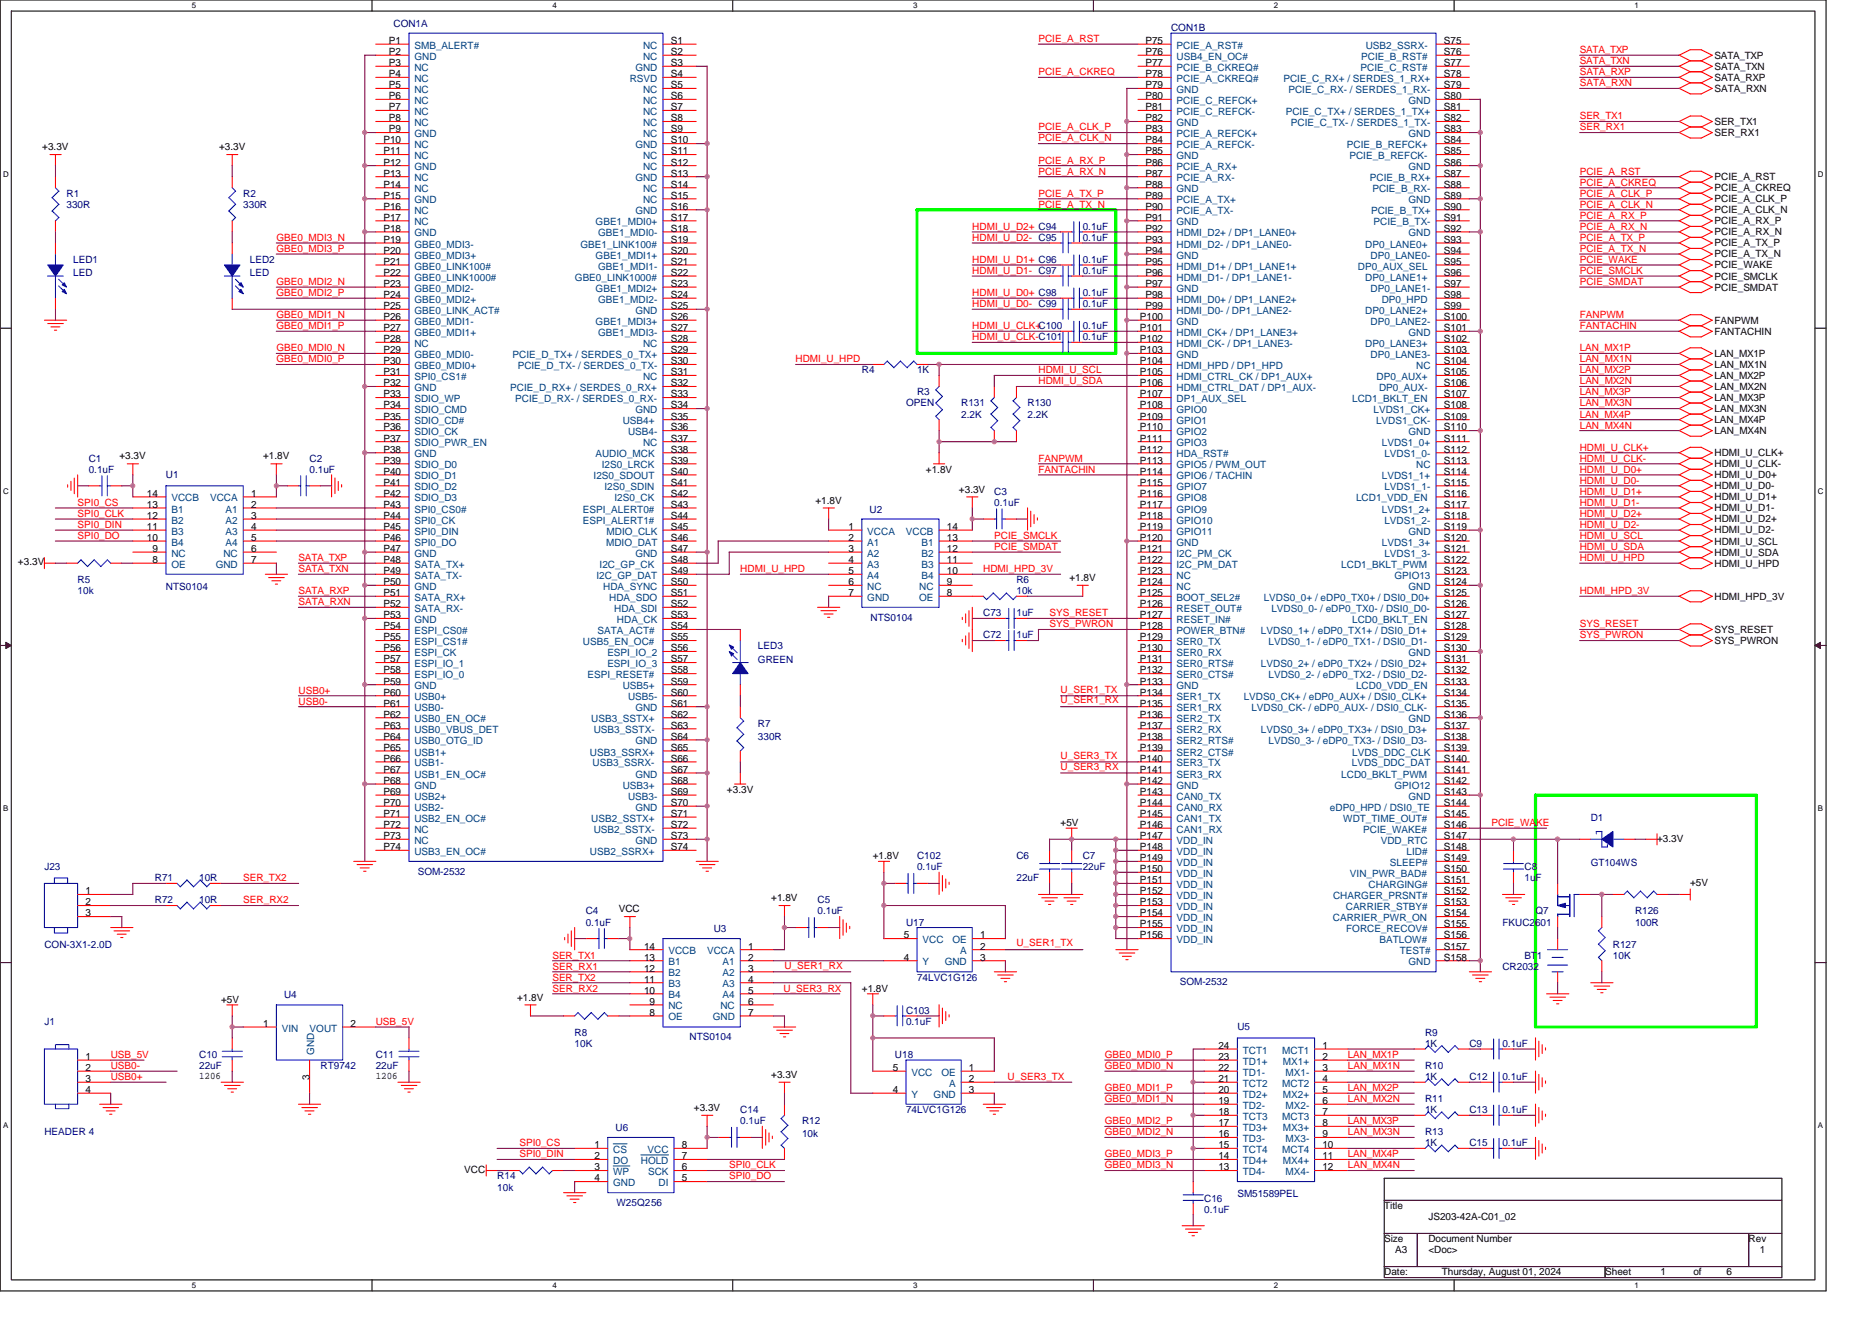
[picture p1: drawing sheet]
<svg xmlns="http://www.w3.org/2000/svg" width="297mm" height="210mm" viewBox="0 0 297 210" stroke-linecap="round" stroke-linejoin="round" font-family="sans-serif">
<defs><g id="words">
<g font-size="1.6" fill="#000080">
<text x="62.4" y="4.2">CON1A</text>
<text x="185.8" y="4.9">CON1B</text>
<text x="10.6" y="31.2">R1</text>
<text x="10.6" y="33">330R</text>
<text x="38.6" y="31.2">R2</text>
<text x="38.6" y="33">330R</text>
<text x="11.6" y="41.7">LED1</text>
<text x="39.6" y="41.7">LED2</text>
<text x="171.8" y="36.5">0.1uF</text>
<text x="171.8" y="41.7">0.1uF</text>
<text x="171.8" y="38.2">0.1uF</text>
<text x="11.6" y="43.8">LED</text>
<text x="39.6" y="43.8">LED</text>
<text x="171.8" y="47">0.1uF</text>
<text x="171.8" y="43.5">0.1uF</text>
<text x="171.8" y="54">0.1uF</text>
<text x="171.8" y="52.2">0.1uF</text>
<text x="171.8" y="48.7">0.1uF</text>
<text x="136.8" y="59.3">R4</text>
<text x="145.5" y="59.3">1K</text>
<text x="143.8" y="64.5">OPEN</text>
<text x="145.5" y="62.8">R3</text>
<text x="152.5" y="64.5">R131</text>
<text x="163" y="64.5">R130</text>
<text x="152.5" y="66.3">2.2K</text>
<text x="163" y="66.3">2.2K</text>
<text x="14.1" y="73.3">C1</text>
<text x="14.1" y="75">0.1uF</text>
<text x="26.3" y="75.9">U1</text>
<text x="49.1" y="73.3">C2</text>
<text x="49.1" y="75">0.1uF</text>
<text x="138" y="81.3">U2</text>
<text x="157.8" y="78.5">C3</text>
<text x="157.8" y="80.3">0.1uF</text>
<text x="12.3" y="92.6">R5</text>
<text x="12.3" y="94.3">10k</text>
<text x="26.3" y="93.6">NTS0104</text>
<text x="161.3" y="92.6">R6</text>
<text x="161.3" y="94.3">10k</text>
<text x="138.2" y="98.5">NTS0104</text>
<text x="156" y="101.3">C72</text>
<text x="156" y="97.8">C73</text>
<text x="161.3" y="101.3">1uF</text>
<text x="161.3" y="97.8">1uF</text>
<text x="120.3" y="103.1">LED3</text>
<text x="120.3" y="105.2">GREEN</text>
<text x="120.3" y="115.3">R7</text>
<text x="120.3" y="117.5">330R</text>
<text x="252.4" y="130.2">D1</text>
<text x="145.5" y="136.4">C102</text>
<text x="161.3" y="136.4">C6</text>
<text x="171.8" y="136.4">C7</text>
<text x="252.4" y="137.4">GT104WS</text>
<text x="7" y="138.1">J23</text>
<text x="24.6" y="143.4">R72</text>
<text x="24.6" y="139.9">R71</text>
<text x="31.6" y="143.4">10R</text>
<text x="31.6" y="139.9">10R</text>
<text x="66.3" y="138.8">SOM-2532</text>
<text x="129.7" y="143.4">C5</text>
<text x="145.5" y="138.1">0.1uF</text>
<text x="161.3" y="139.9">22uF</text>
<text x="171.8" y="138.1">22uF</text>
<text x="241.9" y="138.1">C8</text>
<text x="241.9" y="139.9">1uF</text>
<text x="92.9" y="145.1">C4</text>
<text x="92.9" y="146.9">0.1uF</text>
<text x="113.3" y="147.9">U3</text>
<text x="129.7" y="145.1">0.1uF</text>
<text x="143.8" y="146.9">U17</text>
<text x="238.4" y="146.9">FKUC2601</text>
<text x="243.6" y="145.1">Q7</text>
<text x="259.4" y="145.1">R126</text>
<text x="259.4" y="146.9">100R</text>
<text x="7" y="150.4">CON-3X1-2.0D</text>
<text x="145.5" y="155.7">74LVC1G126</text>
<text x="238.4" y="153.9">CR2032</text>
<text x="241.9" y="152.1">BT1</text>
<text x="255.9" y="150.4">R127</text>
<text x="255.9" y="152.1">10K</text>
<text x="45.1" y="158.5">U4</text>
<text x="143.8" y="160.9">C103</text>
<text x="187.2" y="156.4">SOM-2532</text>
<text x="7" y="162.7">J1</text>
<text x="31.6" y="167.9">C10</text>
<text x="59.6" y="167.9">C11</text>
<text x="91.2" y="164.4">R8</text>
<text x="91.2" y="166.2">10K</text>
<text x="109.4" y="165.1">NTS0104</text>
<text x="142" y="167.9">U18</text>
<text x="143.8" y="162.7">0.1uF</text>
<text x="196.3" y="163.5">U5</text>
<text x="226.1" y="164.4">R9</text>
<text x="226.1" y="166.2">1K</text>
<text x="233.1" y="166.2">C9</text>
<text x="238.4" y="166.2">0.1uF</text>
<text x="31.6" y="169.7">22uF</text>
<text x="50.9" y="169.7">RT9742</text>
<text x="59.6" y="169.7">22uF</text>
<text x="226.1" y="169.7">R10</text>
<text x="226.1" y="171.4">1K</text>
<text x="233.1" y="171.4">C12</text>
<text x="238.4" y="171.4">0.1uF</text>
<text x="97.7" y="179.5">U6</text>
<text x="117.5" y="176.7">C14</text>
<text x="117.5" y="178.4">0.1uF</text>
<text x="127.3" y="178.4">R12</text>
<text x="143.8" y="176.7">74LVC1G126</text>
<text x="226.1" y="174.9">R11</text>
<text x="226.1" y="176.7">1K</text>
<text x="233.1" y="176.7">C13</text>
<text x="238.4" y="176.7">0.1uF</text>
<text x="7" y="180.2">HEADER 4</text>
<text x="127.3" y="180.5">10k</text>
<text x="226.1" y="180.2">R13</text>
<text x="226.1" y="181.9">1K</text>
<text x="233.1" y="181.9">C15</text>
<text x="238.4" y="181.9">0.1uF</text>
<text x="78.9" y="187.2">R14</text>
<text x="78.9" y="189">10k</text>
<text x="97.8" y="191.4">W25Q256</text>
<text x="191.1" y="190.7">C16</text>
<text x="196.3" y="190">SM51589PEL</text>
<text x="191.1" y="192.4">0.1uF</text>
</g>
<g font-size="1.6">
<text x="61.7" y="7">P1</text>
<text x="61.7" y="8.7">P2</text>
<text x="61.7" y="10.5">P3</text>
<text x="106.4" y="7">S1</text>
<text x="106.4" y="8.7">S2</text>
<text x="106.4" y="10.5">S3</text>
<text x="181.8" y="7">P75</text>
<text x="181.8" y="8.7">P76</text>
<text x="181.8" y="10.5">P77</text>
<text x="229.1" y="7">S75</text>
<text x="229.1" y="8.7">S76</text>
<text x="229.1" y="10.5">S77</text>
<text x="272.1" y="9.3">SATA_TXP</text>
<text x="272.1" y="11.1">SATA_TXN</text>
<text x="61.7" y="12.3">P4</text>
<text x="61.7" y="14">P5</text>
<text x="61.7" y="15.7">P6</text>
<text x="61.7" y="17.5">P7</text>
<text x="106.4" y="12.3">S4</text>
<text x="106.4" y="14">S5</text>
<text x="106.4" y="15.7">S6</text>
<text x="106.4" y="17.5">S7</text>
<text x="181.8" y="12.3">P78</text>
<text x="181.8" y="14">P79</text>
<text x="181.8" y="15.7">P80</text>
<text x="181.8" y="17.5">P81</text>
<text x="229.1" y="12.3">S78</text>
<text x="229.1" y="14">S79</text>
<text x="229.1" y="15.7">S80</text>
<text x="229.1" y="17.5">S81</text>
<text x="272.1" y="12.8">SATA_RXP</text>
<text x="272.1" y="14.6">SATA_RXN</text>
<text x="6.7" y="23.9">+3.3V</text>
<text x="34.8" y="23.9">+3.3V</text>
<text x="60.8" y="22.8">P10</text>
<text x="61.7" y="19.3">P8</text>
<text x="61.7" y="21">P9</text>
<text x="106.4" y="19.3">S8</text>
<text x="106.4" y="21">S9</text>
<text x="106.4" y="22.8">S10</text>
<text x="181.8" y="19.3">P82</text>
<text x="181.8" y="21">P83</text>
<text x="181.8" y="22.8">P84</text>
<text x="229.1" y="19.3">S82</text>
<text x="229.1" y="21">S83</text>
<text x="229.1" y="22.8">S84</text>
<text x="272.1" y="19.8">SER_TX1</text>
<text x="272.1" y="21.6">SER_RX1</text>
<text x="60.8" y="24.5">P11</text>
<text x="60.8" y="26.3">P12</text>
<text x="60.8" y="28">P13</text>
<text x="60.8" y="29.8">P14</text>
<text x="106.4" y="24.5">S11</text>
<text x="106.4" y="26.3">S12</text>
<text x="106.4" y="28">S13</text>
<text x="106.4" y="29.8">S14</text>
<text x="181.8" y="24.5">P85</text>
<text x="181.8" y="26.3">P86</text>
<text x="181.8" y="28">P87</text>
<text x="181.8" y="29.8">P88</text>
<text x="229.1" y="24.5">S85</text>
<text x="229.1" y="26.3">S86</text>
<text x="229.1" y="28">S87</text>
<text x="229.1" y="29.8">S88</text>
<text x="272.1" y="28.6">PCIE_A_RST</text>
<text x="60.8" y="31.5">P15</text>
<text x="60.8" y="33.3">P16</text>
<text x="60.8" y="35">P17</text>
<text x="106.4" y="31.5">S15</text>
<text x="106.4" y="33.3">S16</text>
<text x="106.4" y="35">S17</text>
<text x="181.8" y="31.5">P89</text>
<text x="181.8" y="33.3">P90</text>
<text x="181.8" y="35">P91</text>
<text x="229.1" y="31.5">S89</text>
<text x="229.1" y="33.3">S90</text>
<text x="229.1" y="35">S91</text>
<text x="272.1" y="30.3">PCIE_A_CKREQ</text>
<text x="272.1" y="32.1">PCIE_A_CLK_P</text>
<text x="272.1" y="33.8">PCIE_A_CLK_N</text>
<text x="272.1" y="35.6">PCIE_A_RX_P</text>
<text x="60.8" y="36.8">P18</text>
<text x="60.8" y="38.5">P19</text>
<text x="60.8" y="40.3">P20</text>
<text x="106.4" y="36.8">S18</text>
<text x="106.4" y="38.5">S19</text>
<text x="106.4" y="40.3">S20</text>
<text x="181.8" y="36.8">P92</text>
<text x="181.8" y="38.5">P93</text>
<text x="181.8" y="40.3">P94</text>
<text x="229.1" y="36.8">S92</text>
<text x="229.1" y="38.5">S93</text>
<text x="229.1" y="40.3">S94</text>
<text x="272.1" y="37.4">PCIE_A_RX_N</text>
<text x="272.1" y="39.1">PCIE_A_TX_P</text>
<text x="272.1" y="40.9">PCIE_A_TX_N</text>
<text x="60.8" y="42">P21</text>
<text x="60.8" y="43.8">P22</text>
<text x="60.8" y="45.6">P23</text>
<text x="60.8" y="47.3">P24</text>
<text x="106.4" y="42">S21</text>
<text x="106.4" y="43.8">S22</text>
<text x="106.4" y="45.6">S23</text>
<text x="106.4" y="47.3">S24</text>
<text x="181.8" y="42">P95</text>
<text x="181.8" y="43.8">P96</text>
<text x="181.8" y="45.6">P97</text>
<text x="181.8" y="47.3">P98</text>
<text x="229.1" y="42">S95</text>
<text x="229.1" y="43.8">S96</text>
<text x="229.1" y="45.6">S97</text>
<text x="229.1" y="47.3">S98</text>
<text x="272.1" y="42.6">PCIE_WAKE</text>
<text x="272.1" y="44.4">PCIE_SMCLK</text>
<text x="272.1" y="46.1">PCIE_SMDAT</text>
<text x="60.8" y="49.1">P25</text>
<text x="60.8" y="50.8">P26</text>
<text x="60.8" y="52.6">P27</text>
<text x="106.4" y="49.1">S25</text>
<text x="106.4" y="50.8">S26</text>
<text x="106.4" y="52.6">S27</text>
<text x="180.9" y="50.8">P100</text>
<text x="180.9" y="52.6">P101</text>
<text x="181.8" y="49.1">P99</text>
<text x="229.1" y="49.1">S99</text>
<text x="229.1" y="50.8">S100</text>
<text x="229.1" y="52.6">S101</text>
<text x="272.1" y="51.4">FANPWM</text>
<text x="272.1" y="53.1">FANTACHIN</text>
<text x="60.8" y="54.3">P28</text>
<text x="60.8" y="56.1">P29</text>
<text x="60.8" y="57.8">P30</text>
<text x="60.8" y="59.6">P31</text>
<text x="106.4" y="54.3">S28</text>
<text x="106.4" y="56.1">S29</text>
<text x="106.4" y="57.8">S30</text>
<text x="106.4" y="59.6">S31</text>
<text x="180.9" y="54.3">P102</text>
<text x="180.9" y="56.1">P103</text>
<text x="180.9" y="57.8">P104</text>
<text x="180.9" y="59.6">P105</text>
<text x="229.1" y="54.3">S102</text>
<text x="229.1" y="56.1">S103</text>
<text x="229.1" y="57.8">S104</text>
<text x="229.1" y="59.6">S105</text>
<text x="272.1" y="56.6">LAN_MX1P</text>
<text x="272.1" y="58.4">LAN_MX1N</text>
<text x="60.8" y="61.3">P32</text>
<text x="60.8" y="63.1">P33</text>
<text x="60.8" y="64.8">P34</text>
<text x="106.4" y="61.3">S32</text>
<text x="106.4" y="63.1">S33</text>
<text x="106.4" y="64.8">S34</text>
<text x="180.9" y="61.3">P106</text>
<text x="180.9" y="63.1">P107</text>
<text x="180.9" y="64.8">P108</text>
<text x="229.1" y="61.3">S106</text>
<text x="229.1" y="63.1">S107</text>
<text x="229.1" y="64.8">S108</text>
<text x="272.1" y="60.1">LAN_MX2P</text>
<text x="272.1" y="61.9">LAN_MX2N</text>
<text x="272.1" y="63.6">LAN_MX3P</text>
<text x="272.1" y="65.4">LAN_MX3N</text>
<text x="60.8" y="66.6">P35</text>
<text x="60.8" y="68.3">P36</text>
<text x="60.8" y="70.1">P37</text>
<text x="60.8" y="71.8">P38</text>
<text x="106.4" y="66.6">S35</text>
<text x="106.4" y="68.3">S36</text>
<text x="106.4" y="70.1">S37</text>
<text x="106.4" y="71.8">S38</text>
<text x="180.9" y="66.6">P109</text>
<text x="180.9" y="68.3">P110</text>
<text x="180.9" y="70.1">P111</text>
<text x="180.9" y="71.8">P112</text>
<text x="229.1" y="66.6">S109</text>
<text x="229.1" y="68.3">S110</text>
<text x="229.1" y="70.1">S111</text>
<text x="229.1" y="71.8">S112</text>
<text x="272.1" y="67.1">LAN_MX4P</text>
<text x="272.1" y="68.9">LAN_MX4N</text>
<text x="19" y="72.9">+3.3V</text>
<text x="41.8" y="72.9">+1.8V</text>
<text x="60.8" y="73.6">P39</text>
<text x="60.8" y="75.4">P40</text>
<text x="60.8" y="77.1">P41</text>
<text x="106.4" y="73.6">S39</text>
<text x="106.4" y="75.4">S40</text>
<text x="106.4" y="77.1">S41</text>
<text x="146.9" y="75">+1.8V</text>
<text x="180.9" y="73.6">P113</text>
<text x="180.9" y="75.4">P114</text>
<text x="180.9" y="77.1">P115</text>
<text x="229.1" y="73.6">S113</text>
<text x="229.1" y="75.4">S114</text>
<text x="229.1" y="77.1">S115</text>
<text x="272.1" y="72.4">HDMI_U_CLK+</text>
<text x="272.1" y="74.1">HDMI_U_CLK-</text>
<text x="272.1" y="75.9">HDMI_U_D0+</text>
<text x="272.1" y="77.7">HDMI_U_D0-</text>
<text x="23.3" y="82.4">12</text>
<text x="23.3" y="80.6">13</text>
<text x="23.3" y="78.8">14</text>
<text x="39.8" y="78.8">1</text>
<text x="39.8" y="80.6">2</text>
<text x="39.8" y="82.4">3</text>
<text x="60.8" y="78.8">P42</text>
<text x="60.8" y="80.6">P43</text>
<text x="60.8" y="82.4">P44</text>
<text x="106.4" y="78.8">S42</text>
<text x="106.4" y="80.6">S43</text>
<text x="106.4" y="82.4">S44</text>
<text x="129.4" y="79.9">+1.8V</text>
<text x="152.2" y="78.2">+3.3V</text>
<text x="180.9" y="78.8">P116</text>
<text x="180.9" y="80.6">P117</text>
<text x="180.9" y="82.4">P118</text>
<text x="229.1" y="78.8">S116</text>
<text x="229.1" y="80.6">S117</text>
<text x="229.1" y="82.4">S118</text>
<text x="272.1" y="79.4">HDMI_U_D1+</text>
<text x="272.1" y="81.2">HDMI_U_D1-</text>
<text x="272.1" y="82.9">HDMI_U_D2+</text>
<text x="2.9" y="89.7">+3.3V</text>
<text x="23.3" y="85.9">10</text>
<text x="23.3" y="84.1">11</text>
<text x="24.2" y="89.4">8</text>
<text x="24.2" y="87.6">9</text>
<text x="39.8" y="84.1">4</text>
<text x="39.8" y="85.9">5</text>
<text x="39.8" y="87.6">6</text>
<text x="39.8" y="89.4">7</text>
<text x="60.8" y="84.1">P45</text>
<text x="60.8" y="85.9">P46</text>
<text x="60.8" y="87.6">P47</text>
<text x="60.8" y="89.4">P48</text>
<text x="106.4" y="84.1">S45</text>
<text x="106.4" y="85.9">S46</text>
<text x="106.4" y="87.6">S47</text>
<text x="106.4" y="89.4">S48</text>
<text x="134.6" y="84.1">1</text>
<text x="134.6" y="85.9">2</text>
<text x="134.6" y="87.6">3</text>
<text x="134.6" y="89.4">4</text>
<text x="150.2" y="89.4">11</text>
<text x="150.2" y="87.6">12</text>
<text x="150.2" y="85.9">13</text>
<text x="150.2" y="84.1">14</text>
<text x="180.9" y="84.1">P119</text>
<text x="180.9" y="85.9">P120</text>
<text x="180.9" y="87.6">P121</text>
<text x="180.9" y="89.4">P122</text>
<text x="229.1" y="84.1">S119</text>
<text x="229.1" y="85.9">S120</text>
<text x="229.1" y="87.6">S121</text>
<text x="229.1" y="89.4">S122</text>
<text x="272.1" y="84.7">HDMI_U_D2-</text>
<text x="272.1" y="86.4">HDMI_U_SCL</text>
<text x="272.1" y="88.2">HDMI_U_SDA</text>
<text x="272.1" y="89.9">HDMI_U_HPD</text>
<text x="60.8" y="91.1">P49</text>
<text x="60.8" y="92.9">P50</text>
<text x="60.8" y="94.6">P51</text>
<text x="106.4" y="91.1">S49</text>
<text x="106.4" y="92.9">S50</text>
<text x="106.4" y="94.6">S51</text>
<text x="134.6" y="91.1">5</text>
<text x="134.6" y="92.9">6</text>
<text x="134.6" y="94.6">7</text>
<text x="150.2" y="94.6">8</text>
<text x="150.2" y="92.9">9</text>
<text x="150.2" y="91.1">10</text>
<text x="169.7" y="92.2">+1.8V</text>
<text x="180.9" y="91.1">P123</text>
<text x="180.9" y="92.9">P124</text>
<text x="180.9" y="94.6">P125</text>
<text x="229.1" y="91.1">S123</text>
<text x="229.1" y="92.9">S124</text>
<text x="229.1" y="94.6">S125</text>
<text x="272.1" y="95.2">HDMI_HPD_3V</text>
<text x="60.8" y="96.4">P52</text>
<text x="60.8" y="98.1">P53</text>
<text x="60.8" y="99.9">P54</text>
<text x="60.8" y="101.6">P55</text>
<text x="106.4" y="96.4">S52</text>
<text x="106.4" y="98.1">S53</text>
<text x="106.4" y="99.9">S54</text>
<text x="106.4" y="101.6">S55</text>
<text x="180.9" y="96.4">P126</text>
<text x="180.9" y="98.1">P127</text>
<text x="180.9" y="99.9">P128</text>
<text x="180.9" y="101.6">P129</text>
<text x="229.1" y="96.4">S126</text>
<text x="229.1" y="98.1">S127</text>
<text x="229.1" y="99.9">S128</text>
<text x="229.1" y="101.6">S129</text>
<text x="272.1" y="100.4">SYS_RESET</text>
<text x="60.8" y="103.4">P56</text>
<text x="60.8" y="105.1">P57</text>
<text x="60.8" y="106.9">P58</text>
<text x="106.4" y="103.4">S56</text>
<text x="106.4" y="105.1">S57</text>
<text x="106.4" y="106.9">S58</text>
<text x="180.9" y="103.4">P130</text>
<text x="180.9" y="105.1">P131</text>
<text x="180.9" y="106.9">P132</text>
<text x="229.1" y="103.4">S130</text>
<text x="229.1" y="105.1">S131</text>
<text x="229.1" y="106.9">S132</text>
<text x="272.1" y="102.2">SYS_PWRON</text>
<text x="60.8" y="108.6">P59</text>
<text x="60.8" y="110.4">P60</text>
<text x="60.8" y="112.1">P61</text>
<text x="60.8" y="113.9">P62</text>
<text x="106.4" y="108.6">S59</text>
<text x="106.4" y="110.4">S60</text>
<text x="106.4" y="112.1">S61</text>
<text x="106.4" y="113.9">S62</text>
<text x="180.9" y="108.6">P133</text>
<text x="180.9" y="110.4">P134</text>
<text x="180.9" y="112.1">P135</text>
<text x="180.9" y="113.9">P136</text>
<text x="229.1" y="108.6">S133</text>
<text x="229.1" y="110.4">S134</text>
<text x="229.1" y="112.1">S135</text>
<text x="229.1" y="113.9">S136</text>
<text x="60.8" y="115.7">P63</text>
<text x="60.8" y="117.4">P64</text>
<text x="60.8" y="119.2">P65</text>
<text x="106.4" y="115.7">S63</text>
<text x="106.4" y="117.4">S64</text>
<text x="106.4" y="119.2">S65</text>
<text x="180.9" y="115.7">P137</text>
<text x="180.9" y="117.4">P138</text>
<text x="180.9" y="119.2">P139</text>
<text x="229.1" y="115.7">S137</text>
<text x="229.1" y="117.4">S138</text>
<text x="229.1" y="119.2">S139</text>
<text x="60.8" y="120.9">P66</text>
<text x="60.8" y="122.7">P67</text>
<text x="60.8" y="124.4">P68</text>
<text x="106.4" y="120.9">S66</text>
<text x="106.4" y="122.7">S67</text>
<text x="106.4" y="124.4">S68</text>
<text x="115.4" y="125.9">+3.3V</text>
<text x="180.9" y="120.9">P140</text>
<text x="180.9" y="122.7">P141</text>
<text x="180.9" y="124.4">P142</text>
<text x="229.1" y="120.9">S140</text>
<text x="229.1" y="122.7">S141</text>
<text x="229.1" y="124.4">S142</text>
<text x="60.8" y="126.2">P69</text>
<text x="60.8" y="127.9">P70</text>
<text x="60.8" y="129.7">P71</text>
<text x="60.8" y="131.4">P72</text>
<text x="106.4" y="126.2">S69</text>
<text x="106.4" y="127.9">S70</text>
<text x="106.4" y="129.7">S71</text>
<text x="106.4" y="131.4">S72</text>
<text x="168.3" y="131.1">+5V</text>
<text x="180.9" y="126.2">P143</text>
<text x="180.9" y="127.9">P144</text>
<text x="180.9" y="129.7">P145</text>
<text x="180.9" y="131.4">P146</text>
<text x="229.1" y="126.2">S143</text>
<text x="229.1" y="127.9">S144</text>
<text x="229.1" y="129.7">S145</text>
<text x="229.1" y="131.4">S146</text>
<text x="60.8" y="133.2">P73</text>
<text x="60.8" y="134.9">P74</text>
<text x="106.4" y="133.2">S73</text>
<text x="106.4" y="134.9">S74</text>
<text x="138.5" y="136.4">+1.8V</text>
<text x="180.9" y="133.2">P147</text>
<text x="180.9" y="134.9">P148</text>
<text x="180.9" y="136.7">P149</text>
<text x="229.1" y="133.2">S147</text>
<text x="229.1" y="134.9">S148</text>
<text x="229.1" y="136.7">S149</text>
<text x="262.9" y="133.6">+3.3V</text>
<text x="13.5" y="141.9">1</text>
<text x="13.5" y="143.7">2</text>
<text x="122.4" y="143">+1.8V</text>
<text x="180.9" y="138.4">P150</text>
<text x="180.9" y="140.2">P151</text>
<text x="180.9" y="141.9">P152</text>
<text x="180.9" y="143.7">P153</text>
<text x="229.1" y="138.4">S150</text>
<text x="229.1" y="140.2">S151</text>
<text x="229.1" y="141.9">S152</text>
<text x="229.1" y="143.7">S153</text>
<text x="268.2" y="140.6">+5V</text>
<text x="13.5" y="145.5">3</text>
<text x="98.2" y="144.8">VCC</text>
<text x="143.4" y="148.9">5</text>
<text x="155.5" y="148.9">1</text>
<text x="180.9" y="145.5">P154</text>
<text x="180.9" y="147.2">P155</text>
<text x="180.9" y="148.9">P156</text>
<text x="229.1" y="145.5">S154</text>
<text x="229.1" y="147.2">S155</text>
<text x="229.1" y="148.9">S156</text>
<text x="102.2" y="156">11</text>
<text x="102.2" y="154.2">12</text>
<text x="102.2" y="152.5">13</text>
<text x="102.2" y="150.7">14</text>
<text x="118.7" y="150.7">1</text>
<text x="118.7" y="152.5">2</text>
<text x="118.7" y="154.2">3</text>
<text x="118.7" y="156">4</text>
<text x="143.4" y="152.5">4</text>
<text x="155.5" y="150.7">2</text>
<text x="155.5" y="152.5">3</text>
<text x="229.1" y="150.7">S157</text>
<text x="229.1" y="152.5">S158</text>
<text x="35.1" y="159.2">+5V</text>
<text x="82.1" y="158.8">+1.8V</text>
<text x="102.2" y="157.7">10</text>
<text x="103.1" y="161.2">8</text>
<text x="103.1" y="159.5">9</text>
<text x="118.7" y="157.7">5</text>
<text x="118.7" y="159.5">6</text>
<text x="118.7" y="161.2">7</text>
<text x="136.8" y="157.4">+1.8V</text>
<text x="41.7" y="163">1</text>
<text x="55.6" y="163">2</text>
<text x="193.3" y="166.5">24</text>
<text x="209.8" y="166.5">1</text>
<text x="13.5" y="168.2">1</text>
<text x="13.5" y="170">2</text>
<text x="13.5" y="171.7">3</text>
<text x="13.5" y="173.5">4</text>
<text x="31.6" y="171.3">1206</text>
<text x="49.1" y="171.3" transform="rotate(-90 49.1 171.3)">3</text>
<text x="59.6" y="171.3">1206</text>
<text x="122.4" y="171.1">+3.3V</text>
<text x="141.6" y="173.5">4</text>
<text x="141.6" y="170">5</text>
<text x="153.8" y="170">1</text>
<text x="153.8" y="171.7">2</text>
<text x="153.8" y="173.5">3</text>
<text x="193.3" y="173.5">20</text>
<text x="193.3" y="171.7">21</text>
<text x="193.3" y="170">22</text>
<text x="193.3" y="168.2">23</text>
<text x="209.8" y="168.2">2</text>
<text x="209.8" y="170">3</text>
<text x="209.8" y="171.7">4</text>
<text x="209.8" y="173.5">5</text>
<text x="110.1" y="176.3">+3.3V</text>
<text x="193.3" y="178.8">17</text>
<text x="193.3" y="177">18</text>
<text x="193.3" y="175.2">19</text>
<text x="209.8" y="175.2">6</text>
<text x="209.8" y="177">7</text>
<text x="209.8" y="178.8">8</text>
<text x="94.3" y="182.2">1</text>
<text x="94.3" y="184">2</text>
<text x="94.3" y="185.8">3</text>
<text x="108.2" y="185.8">6</text>
<text x="108.2" y="184">7</text>
<text x="108.2" y="182.2">8</text>
<text x="193.3" y="185.8">13</text>
<text x="193.3" y="184">14</text>
<text x="193.3" y="182.2">15</text>
<text x="193.3" y="180.5">16</text>
<text x="209.8" y="180.5">9</text>
<text x="209.8" y="182.2">10</text>
<text x="209.8" y="184">11</text>
<text x="209.8" y="185.8">12</text>
<text x="73.7" y="186.1">VCC</text>
<text x="94.3" y="187.5">4</text>
<text x="108.2" y="187.5">5</text>
<text x="219.6" y="191.9">Title</text>
<text x="219.6" y="197.2">Size</text>
<text x="226.6" y="197.2">Document Number</text>
<text x="226.6" y="193.7">JS203-42A-C01_02</text>
<text x="277.5" y="197.2">Rev</text>
<text x="219.6" y="202.4">Date:</text>
<text x="221.4" y="198.9">A3</text>
<text x="226.6" y="198.9">&lt;Doc&gt;</text>
<text x="228.8" y="202.4">Thursday, August 01, 2024</text>
<text x="254.7" y="202.4">Sheet</text>
<text x="263.5" y="202.4">1</text>
<text x="268.7" y="202.4">of</text>
<text x="274" y="202.4">6</text>
<text x="279.2" y="198.9">1</text>
</g>
<g font-size="1.6" fill="#004080">
<text x="65.8" y="7.7">SMB_ALERT#</text>
<text x="65.8" y="9.5">GND</text>
<text x="65.8" y="11.2">NC</text>
<text x="100.8" y="11.2">GND</text>
<text x="102" y="7.7">NC</text>
<text x="102" y="9.5">NC</text>
<text x="186.7" y="7.7">PCIE_A_RST#</text>
<text x="186.7" y="9.5">USB4_EN_OC#</text>
<text x="186.7" y="11.2">PCIE_B_CKREQ#</text>
<text x="215.9" y="11.2">PCIE_C_RST#</text>
<text x="216" y="9.5">PCIE_B_RST#</text>
<text x="216.7" y="7.7">USB2_SSRX-</text>
<text x="65.8" y="13">NC</text>
<text x="65.8" y="14.8">NC</text>
<text x="65.8" y="16.5">NC</text>
<text x="99.9" y="13">RSVD</text>
<text x="102" y="14.8">NC</text>
<text x="102" y="16.5">NC</text>
<text x="186.7" y="13">PCIE_A_CKREQ#</text>
<text x="186.7" y="14.8">GND</text>
<text x="186.7" y="16.5">PCIE_C_REFCK+</text>
<text x="203.6" y="13">PCIE_C_RX+ / SERDES_1_RX+</text>
<text x="204.4" y="14.8">PCIE_C_RX- / SERDES_1_RX-</text>
<text x="223.5" y="16.5">GND</text>
<text x="65.8" y="18.2">NC</text>
<text x="65.8" y="20">NC</text>
<text x="65.8" y="21.8">GND</text>
<text x="65.8" y="23.5">NC</text>
<text x="100.8" y="23.5">GND</text>
<text x="102" y="18.2">NC</text>
<text x="102" y="20">NC</text>
<text x="102" y="21.8">NC</text>
<text x="186.7" y="18.2">PCIE_C_REFCK-</text>
<text x="186.7" y="20">GND</text>
<text x="186.7" y="21.8">PCIE_A_REFCK+</text>
<text x="186.7" y="23.5">PCIE_A_REFCK-</text>
<text x="204" y="18.2">PCIE_C_TX+ / SERDES_1_TX+</text>
<text x="204.8" y="20">PCIE_C_TX- / SERDES_1_TX-</text>
<text x="213.7" y="23.5">PCIE_B_REFCK+</text>
<text x="223.5" y="21.8">GND</text>
<text x="65.8" y="25.3">NC</text>
<text x="65.8" y="27">GND</text>
<text x="65.8" y="28.8">NC</text>
<text x="100.8" y="28.8">GND</text>
<text x="102" y="25.3">NC</text>
<text x="102" y="27">NC</text>
<text x="186.7" y="25.3">GND</text>
<text x="186.7" y="27">PCIE_A_RX+</text>
<text x="186.7" y="28.8">PCIE_A_RX-</text>
<text x="214.1" y="25.3">PCIE_B_REFCK-</text>
<text x="217.4" y="28.8">PCIE_B_RX+</text>
<text x="223.5" y="27">GND</text>
<text x="65.8" y="30.5">NC</text>
<text x="65.8" y="32.3">GND</text>
<text x="65.8" y="34">NC</text>
<text x="65.8" y="35.8">NC</text>
<text x="94.5" y="35.8">GBE1_MDI0+</text>
<text x="100.8" y="34">GND</text>
<text x="102" y="30.5">NC</text>
<text x="102" y="32.3">NC</text>
<text x="186.7" y="30.5">GND</text>
<text x="186.7" y="32.3">PCIE_A_TX+</text>
<text x="186.7" y="34">PCIE_A_TX-</text>
<text x="186.7" y="35.8">GND</text>
<text x="217.5" y="34">PCIE_B_TX+</text>
<text x="217.8" y="30.5">PCIE_B_RX-</text>
<text x="217.9" y="35.8">PCIE_B_TX-</text>
<text x="223.5" y="32.3">GND</text>
<text x="65.8" y="37.5">GND</text>
<text x="65.8" y="39.3">GBE0_MDI3-</text>
<text x="65.8" y="41">GBE0_MDI3+</text>
<text x="92.1" y="39.3">GBE1_LINK100#</text>
<text x="94.5" y="41">GBE1_MDI1+</text>
<text x="94.9" y="37.5">GBE1_MDI0-</text>
<text x="186.7" y="37.5">HDMI_D2+ / DP1_LANE0+</text>
<text x="186.7" y="39.3">HDMI_D2- / DP1_LANE0-</text>
<text x="186.7" y="41">GND</text>
<text x="216.6" y="39.3">DP0_LANE0+</text>
<text x="217.5" y="41">DP0_LANE0-</text>
<text x="223.5" y="37.5">GND</text>
<text x="65.8" y="42.8">GBE0_LINK100#</text>
<text x="65.8" y="44.5">GBE0_LINK1000#</text>
<text x="65.8" y="46.3">GBE0_MDI2-</text>
<text x="91.2" y="44.5">GBE0_LINK1000#</text>
<text x="94.5" y="46.3">GBE1_MDI2+</text>
<text x="94.9" y="42.8">GBE1_MDI1-</text>
<text x="186.7" y="42.8">HDMI_D1+ / DP1_LANE1+</text>
<text x="186.7" y="44.5">HDMI_D1- / DP1_LANE1-</text>
<text x="186.7" y="46.3">GND</text>
<text x="215.5" y="42.8">DP0_AUX_SEL</text>
<text x="216.6" y="44.5">DP0_LANE1+</text>
<text x="217.5" y="46.3">DP0_LANE1-</text>
<text x="65.8" y="48">GBE0_MDI2+</text>
<text x="65.8" y="49.8">GBE0_LINK_ACT#</text>
<text x="65.8" y="51.5">GBE0_MDI1-</text>
<text x="65.8" y="53.3">GBE0_MDI1+</text>
<text x="94.5" y="51.5">GBE1_MDI3+</text>
<text x="94.9" y="48.1">GBE1_MDI2-</text>
<text x="94.9" y="53.3">GBE1_MDI3-</text>
<text x="100.8" y="49.8">GND</text>
<text x="186.7" y="48">HDMI_D0+ / DP1_LANE2+</text>
<text x="186.7" y="49.8">HDMI_D0- / DP1_LANE2-</text>
<text x="186.7" y="51.5">GND</text>
<text x="186.7" y="53.3">HDMI_CK+ / DP1_LANE3+</text>
<text x="216.6" y="49.8">DP0_LANE2+</text>
<text x="217.5" y="51.5">DP0_LANE2-</text>
<text x="219.2" y="48.1">DP0_HPD</text>
<text x="223.5" y="53.3">GND</text>
<text x="65.8" y="55.1">NC</text>
<text x="65.8" y="56.8">GBE0_MDI0-</text>
<text x="65.8" y="58.6">GBE0_MDI0+</text>
<text x="81.3" y="56.8">PCIE_D_TX+ / SERDES_0_TX+</text>
<text x="82.1" y="58.6">PCIE_D_TX- / SERDES_0_TX-</text>
<text x="102" y="55.1">NC</text>
<text x="186.7" y="55.1">HDMI_CK- / DP1_LANE3-</text>
<text x="186.7" y="56.8">GND</text>
<text x="186.7" y="58.6">HDMI_HPD / DP1_HPD</text>
<text x="216.6" y="55.1">DP0_LANE3+</text>
<text x="217.5" y="56.8">DP0_LANE3-</text>
<text x="224.7" y="58.6">NC</text>
<text x="65.8" y="60.3">SPI0_CS1#</text>
<text x="65.8" y="62.1">GND</text>
<text x="65.8" y="63.8">SDIO_WP</text>
<text x="65.8" y="65.6">SDIO_CMD</text>
<text x="81" y="62.1">PCIE_D_RX+ / SERDES_0_RX+</text>
<text x="81.8" y="63.8">PCIE_D_RX- / SERDES_0_RX-</text>
<text x="100.8" y="65.6">GND</text>
<text x="102" y="60.3">NC</text>
<text x="186.7" y="60.3">HDMI_CTRL_CK / DP1_AUX+</text>
<text x="186.7" y="62.1">HDMI_CTRL_DAT / DP1_AUX-</text>
<text x="186.7" y="63.8">DP1_AUX_SEL</text>
<text x="186.7" y="65.6">GPIO0</text>
<text x="214.6" y="63.8">LCD1_BKLT_EN</text>
<text x="217.9" y="65.6">LVDS1_CK+</text>
<text x="218.4" y="60.3">DP0_AUX+</text>
<text x="218.8" y="62.1">DP0_AUX-</text>
<text x="65.8" y="67.3">SDIO_CD#</text>
<text x="65.8" y="69.1">SDIO_CK</text>
<text x="65.8" y="70.8">SDIO_PWR_EN</text>
<text x="98.8" y="67.3">USB4+</text>
<text x="99.6" y="69.1">USB4-</text>
<text x="102" y="70.8">NC</text>
<text x="186.7" y="67.3">GPIO1</text>
<text x="186.7" y="69.1">GPIO2</text>
<text x="186.7" y="70.8">GPIO3</text>
<text x="218.4" y="67.3">LVDS1_CK-</text>
<text x="219.3" y="70.8">LVDS1_0+</text>
<text x="223.5" y="69.1">GND</text>
<text x="65.8" y="72.6">GND</text>
<text x="65.8" y="74.3">SDIO_D0</text>
<text x="65.8" y="76.1">SDIO_D1</text>
<text x="65.8" y="77.8">SDIO_D2</text>
<text x="94.2" y="76.1">I2S0_SDOUT</text>
<text x="94.5" y="72.6">AUDIO_MCK</text>
<text x="95.5" y="74.3">I2S0_LRCK</text>
<text x="95.9" y="77.8">I2S0_SDIN</text>
<text x="186.7" y="72.6">HDA_RST#</text>
<text x="186.7" y="74.3">GPIO5 / PWM_OUT</text>
<text x="186.7" y="76.1">GPIO6 / TACHIN</text>
<text x="186.7" y="77.8">GPIO7</text>
<text x="219.3" y="76.1">LVDS1_1+</text>
<text x="219.7" y="72.6">LVDS1_0-</text>
<text x="219.7" y="77.8">LVDS1_1-</text>
<text x="224.7" y="74.3">NC</text>
<text x="27.2" y="83.1">B2</text>
<text x="27.2" y="81.3">B1</text>
<text x="27.2" y="79.6">VCCB</text>
<text x="33.3" y="79.6">VCCA</text>
<text x="35.8" y="81.3">A1</text>
<text x="35.8" y="83.1">A2</text>
<text x="65.8" y="79.6">SDIO_D3</text>
<text x="65.8" y="81.3">SPI0_CS0#</text>
<text x="65.8" y="83.1">SPI0_CK</text>
<text x="92.5" y="81.3">ESPI_ALERT0#</text>
<text x="92.5" y="83.1">ESPI_ALERT1#</text>
<text x="97.5" y="79.6">I2S0_CK</text>
<text x="186.7" y="79.6">GPIO8</text>
<text x="186.7" y="81.3">GPIO9</text>
<text x="186.7" y="83.1">GPIO10</text>
<text x="215.2" y="79.6">LCD1_VDD_EN</text>
<text x="219.3" y="81.3">LVDS1_2+</text>
<text x="219.7" y="83.1">LVDS1_2-</text>
<text x="27.2" y="88.3">NC</text>
<text x="27.2" y="86.6">B4</text>
<text x="27.2" y="84.9">B3</text>
<text x="35.5" y="88.3">NC</text>
<text x="35.8" y="84.9">A3</text>
<text x="35.8" y="86.6">A4</text>
<text x="65.8" y="84.9">SPI0_DIN</text>
<text x="65.8" y="86.6">SPI0_DO</text>
<text x="65.8" y="88.4">GND</text>
<text x="96.2" y="86.6">MDIO_DAT</text>
<text x="96.2" y="84.9">MDIO_CLK</text>
<text x="100.8" y="88.4">GND</text>
<text x="137.6" y="84.9">VCCA</text>
<text x="137.6" y="86.6">A1</text>
<text x="137.6" y="88.3">A2</text>
<text x="143.7" y="84.9">VCCB</text>
<text x="146.2" y="88.3">B2</text>
<text x="146.2" y="86.6">B1</text>
<text x="186.7" y="84.9">GPIO11</text>
<text x="186.7" y="86.6">GND</text>
<text x="186.7" y="88.4">I2C_PM_CK</text>
<text x="219.3" y="86.6">LVDS1_3+</text>
<text x="219.7" y="88.4">LVDS1_3-</text>
<text x="223.5" y="84.9">GND</text>
<text x="27.2" y="90.1">OE</text>
<text x="34.2" y="90.1">GND</text>
<text x="65.8" y="90.1">SATA_TX+</text>
<text x="65.8" y="91.9">SATA_TX-</text>
<text x="65.8" y="93.6">GND</text>
<text x="65.8" y="95.4">SATA_RX+</text>
<text x="94.6" y="91.9">I2C_GP_DAT</text>
<text x="95.1" y="90.1">I2C_GP_CK</text>
<text x="95.7" y="93.6">HDA_SYNC</text>
<text x="96.7" y="95.4">HDA_SDO</text>
<text x="137.6" y="90.1">A3</text>
<text x="137.6" y="91.9">A4</text>
<text x="137.6" y="93.6">NC</text>
<text x="137.6" y="95.4">GND</text>
<text x="145.9" y="95.4">OE</text>
<text x="145.9" y="93.6">NC</text>
<text x="146.2" y="91.9">B4</text>
<text x="146.2" y="90.1">B3</text>
<text x="186.7" y="90.1">I2C_PM_DAT</text>
<text x="186.7" y="91.9">NC</text>
<text x="186.7" y="93.6">NC</text>
<text x="186.7" y="95.4">BOOT_SEL2#</text>
<text x="200.5" y="95.4">LVDS0_0+ / eDP0_TX0+ / DSI0_D0+</text>
<text x="212.8" y="90.1">LCD1_BKLT_PWM</text>
<text x="221.3" y="91.9">GPIO13</text>
<text x="223.5" y="93.6">GND</text>
<text x="65.8" y="97.1">SATA_RX-</text>
<text x="65.8" y="98.9">GND</text>
<text x="65.8" y="100.6">ESPI_CS0#</text>
<text x="94.8" y="100.6">SATA_ACT#</text>
<text x="97.4" y="97.1">HDA_SDI</text>
<text x="97.9" y="98.9">HDA_CK</text>
<text x="186.7" y="97.1">RESET_OUT#</text>
<text x="186.7" y="98.9">RESET_IN#</text>
<text x="186.7" y="100.6">POWER_BTN#</text>
<text x="200.1" y="100.6">LVDS0_1+ / eDP0_TX1+ / DSI0_D1+</text>
<text x="201.7" y="97.1">LVDS0_0- / eDP0_TX0- / DSI0_D0-</text>
<text x="214.6" y="98.9">LCD0_BKLT_EN</text>
<text x="65.8" y="102.4">ESPI_CS1#</text>
<text x="65.8" y="104.1">ESPI_CK</text>
<text x="65.8" y="105.9">ESPI_IO_1</text>
<text x="65.8" y="107.6">ESPI_IO_0</text>
<text x="92.5" y="102.4">USB5_EN_OC#</text>
<text x="93.2" y="107.6">ESPI_RESET#</text>
<text x="96.4" y="104.1">ESPI_IO_2</text>
<text x="96.4" y="105.9">ESPI_IO_3</text>
<text x="186.7" y="102.4">SER0_TX</text>
<text x="186.7" y="104.1">SER0_RX</text>
<text x="186.7" y="105.9">SER0_RTS#</text>
<text x="186.7" y="107.6">SER0_CTS#</text>
<text x="200.1" y="105.9">LVDS0_2+ / eDP0_TX2+ / DSI0_D2+</text>
<text x="201.3" y="102.4">LVDS0_1- / eDP0_TX1- / DSI0_D1-</text>
<text x="201.3" y="107.6">LVDS0_2- / eDP0_TX2- / DSI0_D2-</text>
<text x="223.5" y="104.1">GND</text>
<text x="65.8" y="109.4">GND</text>
<text x="65.8" y="111.1">USB0+</text>
<text x="65.8" y="112.9">USB0-</text>
<text x="98.8" y="109.4">USB5+</text>
<text x="99.6" y="111.2">USB5-</text>
<text x="100.8" y="112.9">GND</text>
<text x="186.7" y="109.4">GND</text>
<text x="186.7" y="111.1">SER1_TX</text>
<text x="186.7" y="112.9">SER1_RX</text>
<text x="197.4" y="111.2">LVDS0_CK+ / eDP0_AUX+ / DSI0_CLK+</text>
<text x="198.6" y="112.9">LVDS0_CK- / eDP0_AUX- / DSI0_CLK-</text>
<text x="215.2" y="109.4">LCD0_VDD_EN</text>
<text x="65.8" y="114.6">USB0_EN_OC#</text>
<text x="65.8" y="116.4">USB0_VBUS_DET</text>
<text x="65.8" y="118.2">USB0_OTG_ID</text>
<text x="65.8" y="119.9">USB1+</text>
<text x="93.6" y="119.9">USB3_SSRX+</text>
<text x="93.8" y="114.6">USB3_SSTX+</text>
<text x="94.2" y="116.4">USB3_SSTX-</text>
<text x="100.8" y="118.2">GND</text>
<text x="186.7" y="114.6">SER2_TX</text>
<text x="186.7" y="116.4">SER2_RX</text>
<text x="186.7" y="118.2">SER2_RTS#</text>
<text x="186.7" y="119.9">SER2_CTS#</text>
<text x="200.1" y="116.4">LVDS0_3+ / eDP0_TX3+ / DSI0_D3+</text>
<text x="201.3" y="118.2">LVDS0_3- / eDP0_TX3- / DSI0_D3-</text>
<text x="214.6" y="119.9">LVDS_DDC_CLK</text>
<text x="223.5" y="114.6">GND</text>
<text x="65.8" y="121.6">USB1-</text>
<text x="65.8" y="123.4">USB1_EN_OC#</text>
<text x="65.8" y="125.2">GND</text>
<text x="94" y="121.6">USB3_SSRX-</text>
<text x="98.8" y="125.2">USB3+</text>
<text x="100.8" y="123.4">GND</text>
<text x="186.7" y="121.6">SER3_TX</text>
<text x="186.7" y="123.4">SER3_RX</text>
<text x="186.7" y="125.2">GND</text>
<text x="212.8" y="123.4">LCD0_BKLT_PWM</text>
<text x="214.5" y="121.6">LVDS_DDC_DAT</text>
<text x="221.3" y="125.2">GPIO12</text>
<text x="65.8" y="126.9">USB2+</text>
<text x="65.8" y="128.7">USB2-</text>
<text x="65.8" y="130.4">USB2_EN_OC#</text>
<text x="93.8" y="130.4">USB2_SSTX+</text>
<text x="99.6" y="126.9">USB3-</text>
<text x="100.8" y="128.7">GND</text>
<text x="186.7" y="126.9">CAN0_TX</text>
<text x="186.7" y="128.7">CAN0_RX</text>
<text x="186.7" y="130.4">CAN1_TX</text>
<text x="211" y="128.7">eDP0_HPD / DSI0_TE</text>
<text x="213.1" y="130.4">WDT_TIME_OUT#</text>
<text x="223.5" y="126.9">GND</text>
<text x="65.8" y="132.2">NC</text>
<text x="65.8" y="133.9">NC</text>
<text x="65.8" y="135.7">USB3_EN_OC#</text>
<text x="93.6" y="135.7">USB2_SSRX+</text>
<text x="94.2" y="132.2">USB2_SSTX-</text>
<text x="100.8" y="133.9">GND</text>
<text x="186.7" y="132.2">CAN1_RX</text>
<text x="186.7" y="133.9">VDD_IN</text>
<text x="186.7" y="135.7">VDD_IN</text>
<text x="186.7" y="137.4">VDD_IN</text>
<text x="216.3" y="132.2">PCIE_WAKE#</text>
<text x="219.1" y="133.9">VDD_RTC</text>
<text x="220.6" y="137.4">SLEEP#</text>
<text x="223.2" y="135.7">LID#</text>
<text x="186.7" y="139.2">VDD_IN</text>
<text x="186.7" y="140.9">VDD_IN</text>
<text x="186.7" y="142.7">VDD_IN</text>
<text x="211.5" y="142.7">CHARGER_PRSNT#</text>
<text x="214.2" y="139.2">VIN_PWR_BAD#</text>
<text x="217.1" y="140.9">CHARGING#</text>
<text x="146.4" y="149.7">VCC</text>
<text x="151.1" y="149.7">OE</text>
<text x="186.7" y="144.4">VDD_IN</text>
<text x="186.7" y="146.2">VDD_IN</text>
<text x="186.7" y="147.9">VDD_IN</text>
<text x="186.7" y="149.7">VDD_IN</text>
<text x="211.5" y="146.2">CARRIER_PWR_ON</text>
<text x="213.5" y="144.4">CARRIER_STBY#</text>
<text x="213.6" y="147.9">FORCE_RECOV#</text>
<text x="218.9" y="149.7">BATLOW#</text>
<text x="106.1" y="155">B2</text>
<text x="106.1" y="153.2">B1</text>
<text x="106.1" y="151.4">VCCB</text>
<text x="112.2" y="151.4">VCCA</text>
<text x="114.7" y="153.2">A1</text>
<text x="114.7" y="155">A2</text>
<text x="146.4" y="153.2">Y</text>
<text x="149.9" y="153.2">GND</text>
<text x="152.4" y="151.4">A</text>
<text x="222.1" y="151.4">TEST#</text>
<text x="223.5" y="153.2">GND</text>
<text x="106.1" y="162">OE</text>
<text x="106.1" y="160.2">NC</text>
<text x="106.1" y="158.5">B4</text>
<text x="106.1" y="156.7">B3</text>
<text x="113.1" y="162">GND</text>
<text x="114.3" y="160.2">NC</text>
<text x="114.7" y="156.7">A3</text>
<text x="114.7" y="158.5">A4</text>
<text x="44.7" y="163.7">VIN</text>
<text x="49.1" y="163.7">VOUT</text>
<text x="49.9" y="167.4" transform="rotate(-90 49.9 167.4)">GND</text>
<text x="197.2" y="167.2">TCT1</text>
<text x="203.5" y="167.2">MCT1</text>
<text x="144.6" y="170.7">VCC</text>
<text x="149.4" y="170.7">OE</text>
<text x="150.6" y="172.5">A</text>
<text x="197.2" y="172.5">TCT2</text>
<text x="197.2" y="170.7">TD1-</text>
<text x="197.2" y="169">TD1+</text>
<text x="203.5" y="172.5">MCT2</text>
<text x="203.6" y="169">MX1+</text>
<text x="204" y="170.7">MX1-</text>
<text x="144.6" y="174.2">Y</text>
<text x="148.1" y="174.2">GND</text>
<text x="197.2" y="179.5">TD3+</text>
<text x="197.2" y="177.7">TCT3</text>
<text x="197.2" y="176">TD2-</text>
<text x="197.2" y="174.2">TD2+</text>
<text x="203.5" y="177.7">MCT3</text>
<text x="203.6" y="174.2">MX2+</text>
<text x="203.6" y="179.5">MX3+</text>
<text x="204" y="176">MX2-</text>
<text x="97.3" y="183">CS</text>
<text x="97.3" y="184.7">DO</text>
<text x="101.7" y="184.7">HOLD</text>
<text x="102.7" y="183">VCC</text>
<text x="197.2" y="184.7">TD4+</text>
<text x="197.2" y="183">TCT4</text>
<text x="197.2" y="181.3">TD3-</text>
<text x="203.5" y="183">MCT4</text>
<text x="203.6" y="184.7">MX4+</text>
<text x="204" y="181.3">MX3-</text>
<text x="97.3" y="186.5">WP</text>
<text x="97.3" y="188.3">GND</text>
<text x="102.8" y="186.5">SCK</text>
<text x="104.5" y="188.3">DI</text>
<text x="197.2" y="186.5">TD4-</text>
<text x="204" y="186.5">MX4-</text>
</g>
<g font-size="1.6" fill="#f00">
<text x="164.8" y="11.9">PCIE_A_CKREQ</text>
<text x="164.8" y="6.7">PCIE_A_RST</text>
<text x="250.7" y="8.4">SATA_TXP</text>
<text x="250.7" y="10.2">SATA_TXN</text>
<text x="250.7" y="11.9">SATA_RXP</text>
<text x="250.7" y="13.7">SATA_RXN</text>
<text x="164.8" y="22.5">PCIE_A_CLK_N</text>
<text x="164.8" y="20.7">PCIE_A_CLK_P</text>
<text x="250.7" y="18.9">SER_TX1</text>
<text x="250.7" y="20.7">SER_RX1</text>
<text x="164.8" y="27.7">PCIE_A_RX_N</text>
<text x="164.8" y="26">PCIE_A_RX_P</text>
<text x="250.7" y="27.7">PCIE_A_RST</text>
<text x="250.7" y="29.5">PCIE_A_CKREQ</text>
<text x="164.8" y="33">PCIE_A_TX_N</text>
<text x="164.8" y="31.2">PCIE_A_TX_P</text>
<text x="250.7" y="31.2">PCIE_A_CLK_P</text>
<text x="250.7" y="33">PCIE_A_CLK_N</text>
<text x="250.7" y="34.7">PCIE_A_RX_P</text>
<text x="43.9" y="38.2">GBE0_MDI3_N</text>
<text x="43.9" y="40">GBE0_MDI3_P</text>
<text x="154.3" y="36.5">HDMI_U_D2+ C94</text>
<text x="154.3" y="38.2">HDMI_U_D2- C95</text>
<text x="154.3" y="41.7">HDMI_U_D1+ C96</text>
<text x="250.7" y="36.5">PCIE_A_RX_N</text>
<text x="250.7" y="38.2">PCIE_A_TX_P</text>
<text x="250.7" y="40">PCIE_A_TX_N</text>
<text x="250.7" y="41.7">PCIE_WAKE</text>
<text x="43.9" y="45.2">GBE0_MDI2_N</text>
<text x="43.9" y="47">GBE0_MDI2_P</text>
<text x="154.3" y="43.5">HDMI_U_D1- C97</text>
<text x="154.3" y="47">HDMI_U_D0+ C98</text>
<text x="250.7" y="43.5">PCIE_SMCLK</text>
<text x="250.7" y="45.2">PCIE_SMDAT</text>
<text x="43.9" y="50.5">GBE0_MDI1_N</text>
<text x="43.9" y="52.2">GBE0_MDI1_P</text>
<text x="154.3" y="48.7">HDMI_U_D0- C99</text>
<text x="154.3" y="52.2">HDMI_U_CLK+C100</text>
<text x="154.3" y="54">HDMI_U_CLK-C101</text>
<text x="250.7" y="50.5">FANPWM</text>
<text x="250.7" y="52.2">FANTACHIN</text>
<text x="43.9" y="55.8">GBE0_MDI0_N</text>
<text x="43.9" y="57.5">GBE0_MDI0_P</text>
<text x="126.2" y="57.5">HDMI_U_HPD</text>
<text x="164.8" y="59.3">HDMI_U_SCL</text>
<text x="250.7" y="55.8">LAN_MX1P</text>
<text x="250.7" y="57.5">LAN_MX1N</text>
<text x="250.7" y="59.3">LAN_MX2P</text>
<text x="164.8" y="61">HDMI_U_SDA</text>
<text x="250.7" y="61">LAN_MX2N</text>
<text x="250.7" y="62.8">LAN_MX3P</text>
<text x="250.7" y="64.5">LAN_MX3N</text>
<text x="250.7" y="66.3">LAN_MX4P</text>
<text x="250.7" y="68">LAN_MX4N</text>
<text x="250.7" y="71.5">HDMI_U_CLK+</text>
<text x="164.8" y="73.3">FANPWM</text>
<text x="164.8" y="75">FANTACHIN</text>
<text x="250.7" y="73.3">HDMI_U_CLK-</text>
<text x="250.7" y="75">HDMI_U_D0+</text>
<text x="250.7" y="76.8">HDMI_U_D0-</text>
<text x="12.3" y="80.3">SPI0_CS</text>
<text x="12.3" y="82">SPI0_CLK</text>
<text x="12.3" y="83.8">SPI0_DIN</text>
<text x="250.7" y="78.5">HDMI_U_D1+</text>
<text x="250.7" y="80.3">HDMI_U_D1-</text>
<text x="250.7" y="82">HDMI_U_D2+</text>
<text x="250.7" y="83.8">HDMI_U_D2-</text>
<text x="12.3" y="85.6">SPI0_DO</text>
<text x="47.4" y="89">SATA_TXP</text>
<text x="157.8" y="85.6">PCIE_SMCLK</text>
<text x="157.8" y="87.3">PCIE_SMDAT</text>
<text x="250.7" y="85.6">HDMI_U_SCL</text>
<text x="250.7" y="87.3">HDMI_U_SDA</text>
<text x="250.7" y="89">HDMI_U_HPD</text>
<text x="47.4" y="90.8">SATA_TXN</text>
<text x="47.4" y="94.3">SATA_RXP</text>
<text x="117.5" y="90.8">HDMI_U_HPD</text>
<text x="156" y="90.8">HDMI_HPD_3V</text>
<text x="250.7" y="94.3">HDMI_HPD_3V</text>
<text x="47.4" y="96.1">SATA_RXN</text>
<text x="166.5" y="97.8">SYS_RESET</text>
<text x="166.5" y="99.6">SYS_PWRON</text>
<text x="250.7" y="99.6">SYS_RESET</text>
<text x="250.7" y="101.3">SYS_PWRON</text>
<text x="47.4" y="110.1">USB0+</text>
<text x="47.4" y="111.8">USB0-</text>
<text x="168.3" y="109.9">U_SER1_TX</text>
<text x="168.3" y="111.7">U_SER1_RX</text>
<text x="168.3" y="120.4">U_SER3_TX</text>
<text x="168.3" y="122.2">U_SER3_RX</text>
<text x="236.6" y="131.1">PCIE_WAKE</text>
<text x="38.6" y="139.9">SER_TX2</text>
<text x="38.6" y="143.4">SER_RX2</text>
<text x="87.7" y="155.7">SER_TX2</text>
<text x="87.7" y="152.1">SER_TX1</text>
<text x="87.7" y="153.9">SER_RX1</text>
<text x="124.5" y="153.7">U_SER1_RX</text>
<text x="161.3" y="150.2">U_SER1_TX</text>
<text x="87.7" y="157.4">SER_RX2</text>
<text x="124.3" y="157.4">U_SER3_RX</text>
<text x="17.6" y="167.9">USB_5V</text>
<text x="59.6" y="162.7">USB_5V</text>
<text x="175.3" y="167.9">GBE0_MDI0_P</text>
<text x="213.9" y="167.9">LAN_MX1P</text>
<text x="17.6" y="169.7">USB0-</text>
<text x="17.6" y="171.4">USB0+</text>
<text x="159.9" y="171.4">U_SER3_TX</text>
<text x="175.3" y="173.2">GBE0_MDI1_P</text>
<text x="175.3" y="169.7">GBE0_MDI0_N</text>
<text x="213.9" y="169.7">LAN_MX1N</text>
<text x="213.9" y="173.2">LAN_MX2P</text>
<text x="175.3" y="178.4">GBE0_MDI2_P</text>
<text x="175.3" y="174.9">GBE0_MDI1_N</text>
<text x="213.9" y="174.9">LAN_MX2N</text>
<text x="213.9" y="178.4">LAN_MX3P</text>
<text x="82.4" y="181.9">SPI0_CS</text>
<text x="82.4" y="183.7">SPI0_DIN</text>
<text x="115.7" y="185.4">SPI0_CLK</text>
<text x="175.3" y="183.7">GBE0_MDI3_P</text>
<text x="175.3" y="185.4">GBE0_MDI3_N</text>
<text x="175.3" y="180.2">GBE0_MDI2_N</text>
<text x="213.9" y="180.2">LAN_MX3N</text>
<text x="213.9" y="183.7">LAN_MX4P</text>
<text x="213.9" y="185.4">LAN_MX4N</text>
<text x="115.7" y="187.2">SPI0_DO</text>
</g>
<g font-size="1.3">
<text x="30.4" y="1.3">5</text>
<text x="87.6" y="1.3">4</text>
<text x="144.9" y="1.3">3</text>
<text x="202.1" y="1.3">2</text>
<text x="259.4" y="1.3">1</text>
<text x=".5" y="28">D</text>
<text x="288.4" y="28">D</text>
<text x=".5" y="78.4">C</text>
<text x="288.4" y="78.4">C</text>
<text x=".5" y="128.7">B</text>
<text x="288.4" y="128.7">B</text>
<text x=".5" y="179.1">A</text>
<text x="288.4" y="179.1">A</text>
<text x="30.4" y="204.4">5</text>
<text x="87.6" y="204.4">4</text>
<text x="144.9" y="204.4">3</text>
<text x="202.1" y="204.4">2</text>
<text x="259.4" y="204.4">1</text>
</g>
</g></defs>
<path d="M0 0h289.7v204.9h-289.7zM1.8 1.8h286.2v201.3h-286.2z" fill="none" stroke="#000" stroke-width=".17"/>
<g fill="#fff">
<path d="M30.4 .2h.7v1.4h-.7z"/>
<path d="M30.4 203.3h.7v1.4h-.7z"/>
</g>
<path d="M59 0v1.8M59 203.1v1.8" fill="none" stroke="#000" stroke-width=".17"/>
<g fill="#fff">
<path d="M87.6 .2h.7v1.4h-.7z"/>
<path d="M87.6 203.3h.7v1.4h-.7z"/>
</g>
<path d="M116.3 0v1.8M116.3 203.1v1.8" fill="none" stroke="#000" stroke-width=".17"/>
<g fill="#fff">
<path d="M144.9 .2h.7v1.4h-.7z"/>
<path d="M144.9 203.3h.7v1.4h-.7z"/>
</g>
<path d="M173.5 0v1.8M173.5 203.1v1.8" fill="none" stroke="#000" stroke-width=".17"/>
<g fill="#fff">
<path d="M202.1 .2h.7v1.4h-.7z"/>
<path d="M202.1 203.3h.7v1.4h-.7z"/>
</g>
<path d="M230.7 0v1.8M230.7 203.1v1.8" fill="none" stroke="#000" stroke-width=".17"/>
<g fill="#fff">
<path d="M259.4 .2h.6v1.4h-.6z"/>
<path d="M259.4 203.3h.6v1.4h-.6z"/>
<path d="M.5 26.9h.9v1.4h-.9z"/>
<path d="M288.4 26.9h.9v1.4h-.9z"/>
<path d="M.5 77.3h.9v1.4h-.9z"/>
<path d="M288.4 77.3h.9v1.4h-.9z"/>
</g>
<path d="M0 52.1h1.8M288 52.1h1.7" fill="none" stroke="#000" stroke-width=".17"/>
<g fill="#fff">
<path d="M.5 127.6h.8v1.4h-.8z"/>
<path d="M288.4 127.6h.9v1.4h-.9z"/>
</g>
<path d="M0 102.4h1.8M288 102.4h1.7" fill="none" stroke="#000" stroke-width=".17"/>
<path d="M.9 101.9l.9 .5-.9 .5zM288 102.4l.9-.5v1z" fill="#000" stroke="#000" stroke-width=".16"/>
<g fill="#fff">
<path d="M.5 177.9h.8v1.4h-.8z"/>
<path d="M288.4 177.9h.9v1.4h-.9z"/>
</g>
<path d="M0 152.8h1.8M288 152.8h1.7M219.6 187h63.1v3.5h-63.1zM219.6 190.5h63.1v5.3h-63.1zM219.6 195.8h5.3v5.2h-5.3zM224.9 195.8h52.6v5.2h-52.6zM277.5 195.8h5.2v5.2h-5.2zM219.6 201h35.1v1.8h-35.1zM254.7 201h28v1.8h-28z" fill="none" stroke="#000" stroke-width=".17"/>
<path d="M145.5 33.3h31.6v22.8h-31.6zM243.6 126.2h35.1v36.8h-35.1z" fill="none" stroke="#0f0" stroke-width=".51"/>
<g fill="none" stroke="#f00" stroke-width=".17">
<path d="M59.6 7h5.3M59.6 8.8h5.3M59.6 10.5h5.3M59.6 12.3h5.3M59.6 14h5.3M59.6 15.8h5.3M59.6 17.5h5.3M59.6 19.3h5.3M105.2 7h5.3M105.2 8.8h5.3M105.2 10.5h5.3M105.2 12.3h5.3"/>
<path d="M105.2 14h5.3M105.2 15.8h5.3M105.2 17.5h5.3M105.2 19.3h5.3M180.6 7h5.2M180.6 8.8h5.2M180.6 10.5h5.2M180.6 12.3h5.2M180.6 14h5.2M180.6 15.8h5.2M180.6 17.5h5.2M180.6 19.3h5.2"/>
<path d="M227.9 7h5.2M227.9 8.8h5.2M227.9 10.5h5.2M227.9 12.3h5.2M227.9 14h5.2M227.9 15.8h5.2M227.9 17.5h5.2M227.9 19.3h5.2M266.4 8.7l1.8 1M266.4 10.5l1.8 .9M266.4 12.3l1.8 .8M266.4 14l1.8 .9"/>
<path d="M266.4 19.3l1.8 .9M268.2 9.7h1.8l1.7 .8M268.2 11.4h1.8l1.7 .9M268.2 13.1h1.8l1.7 1M268.2 14.9h1.7M268.2 7.9h1.8l1.7 .9M268.2 18.4h1.8l1.7 .9M268.2 7.9l-1.8 .9M268.2 9.6l-1.8 .9M268.2 11.4l-1.8 .9M268.2 13.1l-1.8 .9M268.2 18.4l-1.8 .9"/>
<path d="M271.7 8.8l-1.8 .9M271.7 10.5l-1.8 .9M271.7 12.3l-1.8 .9M271.7 14l-1.8 .9M271.7 19.3l-1.8 .9M7.9 24.5h1.8M8.8 24.5v1.8M8.8 28v1.8M8.8 35.1v1.7M8.8 38.6v1.7M36 24.5h1.7M36.8 24.5v1.8"/>
<path d="M36.8 28v1.8M36.8 35.1v1.7M36.8 38.6v1.7M59.6 24.5h5.3M59.6 36.8h5.3M59.6 21h5.3M59.6 22.8h5.3M59.6 26.3h5.3M59.6 28h5.3M59.6 29.8h5.3M59.6 31.6h5.3M59.6 33.3h5.3"/>
<path d="M59.6 35.1h5.3M59.6 38.6h5.3M105.2 24.5h5.3M105.2 36.8h5.3M105.2 21h5.3M105.2 22.8h5.3M105.2 26.3h5.3M105.2 28h5.3M105.2 29.8h5.3M105.2 31.6h5.3M105.2 33.3h5.3M105.2 35.1h5.3"/>
<path d="M105.2 38.6h5.3M166.5 38.6h1.8M168.3 36.8h1.7M170 38.6h1.8M171.8 36.8h1.7M180.6 24.5h5.2M180.6 36.8h5.2M180.6 21h5.2M180.6 22.8h5.2M180.6 26.3h5.2M180.6 28h5.2M180.6 29.8h5.2"/>
<path d="M180.6 31.6h5.2M180.6 33.3h5.2M180.6 35.1h5.2M180.6 38.6h5.2M227.9 24.5h5.2M227.9 36.8h5.2M227.9 21h5.2M227.9 22.8h5.2M227.9 26.3h5.2M227.9 28h5.2M227.9 29.8h5.2M227.9 31.6h5.2"/>
<path d="M227.9 33.3h5.2M227.9 35.1h5.2M227.9 38.6h5.2M266.4 21l1.8 .9M266.4 28l1.8 .9M266.4 29.8l1.8 .9M266.4 31.5l1.8 .9M266.4 33.3l1.8 .9M266.4 35l1.8 .9M266.4 36.8l1.8 .9M266.4 38.5l1.8 .9M268.2 20.2h1.8l1.7 .9"/>
<path d="M268.2 21.9h1.7M268.2 28.9h1.8l1.7 .9M268.2 30.7h1.8l1.7 .9M268.2 32.4h1.8l1.7 .9M268.2 34.2h1.8l1.7 .9M268.2 35.9h1.8l1.7 .9M268.2 37.7h1.8l1.7 .9M268.2 39.4h1.8l1.7 .9M268.2 27.2h1.8l1.7 .9M268.2 20.1l-1.8 .9M268.2 27.2l-1.8 .8M268.2 28.9l-1.8 .9"/>
<path d="M268.2 30.6l-1.8 1M268.2 32.4l-1.8 .9M268.2 34.2l-1.8 .9M268.2 35.9l-1.8 .9M268.2 37.7l-1.8 .9M268.2 39.4l-1.8 .9M271.7 21l-1.8 .9M271.7 28l-1.8 .9M271.7 29.8l-1.8 .9M271.7 31.6l-1.8 .8M271.7 33.3l-1.8 .9M271.7 35.1l-1.8 .9"/>
<path d="M271.7 36.8l-1.8 .9M271.7 38.6l-1.8 .9M7 50.8h3.6M7.6 51.4h2.5M8.1 51.9h1.4M8.6 52.4h.4M8.8 47.3v1.8M36.8 47.3v1.8M59.6 50.8h5.3M59.6 54.3h5.3M59.6 47.3h5.3M59.6 40.3h5.3"/>
<path d="M59.6 42.1h5.3M59.6 43.8h5.3M59.6 45.6h5.3M59.6 49.1h5.3M59.6 52.6h5.3M59.6 56.1h5.3M59.6 57.8h5.3M59.6 59.6h5.3M105.2 50.8h5.3M105.2 54.3h5.3M105.2 47.3h5.3M105.2 40.3h5.3"/>
<path d="M105.2 42.1h5.3M105.2 43.8h5.3M105.2 45.6h5.3M105.2 49.1h5.3M105.2 52.6h5.3M105.2 56.1h5.3M105.2 57.8h5.3M105.2 59.6h5.3M138.5 57.8h1.7M145.5 57.8h1.8M149 59.6v1.7M166.5 54.3h1.8"/>
<path d="M166.5 43.8h1.8M166.5 49.1h1.8M168.3 47.3h1.7M168.3 42.1h1.7M168.3 52.6h1.7M170 54.3h1.8M170 43.8h1.8M170 49.1h1.8M171.8 47.3h1.7M171.8 42.1h1.7M171.8 52.6h1.7M180.6 50.8h5.2"/>
<path d="M180.6 54.3h5.2M180.6 47.3h5.2M180.6 40.3h5.2M180.6 42.1h5.2M180.6 43.8h5.2M180.6 45.6h5.2M180.6 49.1h5.2M180.6 52.6h5.2M180.6 56.1h5.2M180.6 57.8h5.2M180.6 59.6h5.2M227.9 50.8h5.2"/>
<path d="M227.9 54.3h5.2M227.9 47.3h5.2M227.9 40.3h5.2M227.9 42.1h5.2M227.9 43.8h5.2M227.9 45.6h5.2M227.9 49.1h5.2M227.9 52.6h5.2M227.9 56.1h5.2M227.9 57.8h5.2M227.9 59.6h5.2M266.4 40.3l1.8 .9"/>
<path d="M266.4 42l1.8 .9M266.4 50.8l1.8 .9M266.4 52.6l1.8 .9M266.4 43.8l1.8 .9M266.4 45.6l1.8 .8M266.4 56.1l1.8 .9M266.4 57.8l1.8 .9M266.4 59.6l1.8 .9M268.2 41.2h1.8l1.7 .9M268.2 42.9h1.8l1.7 .9M268.2 51.7h1.8l1.7 .9M268.2 53.5h1.7"/>
<path d="M268.2 44.7h1.8l1.7 .9M268.2 46.4h1.7M268.2 57h1.8l1.7 .9M268.2 58.7h1.8l1.7 .9M268.2 50h1.8l1.7 .8M268.2 55.2h1.8l1.7 .9M268.2 41.2l-1.8 .9M268.2 49.9l-1.8 .9M268.2 51.7l-1.8 .9M268.2 42.9l-1.8 .9M268.2 44.7l-1.8 .9M268.2 55.2l-1.8 .9"/>
<path d="M268.2 56.9l-1.8 .9M268.2 58.7l-1.8 .9M271.7 40.3l-1.8 .9M271.7 42.1l-1.8 .9M271.7 50.8l-1.8 .9M271.7 52.6l-1.8 .9M271.7 43.8l-1.8 .9M271.7 45.6l-1.8 .9M271.7 56.1l-1.8 .9M271.7 57.8l-1.8 .9M271.7 59.6l-1.8 .9M10.7 76.9v.4"/>
<path d="M11.3 76.4v1.4M11.8 75.9v2.5M12.3 75.4v3.5M14.1 77.1h1.7M17.6 77.1h1.7M20.2 73.6h1.8M21.1 73.6v1.8M21.1 78.9h5.2M38.6 78.9h5.3M43 73.6h1.8M43.9 73.6v1.8M45.6 77.1h1.8"/>
<path d="M49.1 77.1h1.8M52.6 75.4v3.5M53.1 75.9v2.4M53.7 76.4v1.5M54.2 76.9v.4M59.6 73.6h5.3M59.6 78.9h5.3M59.6 77.1h5.3M59.6 61.3h5.3M59.6 63.1h5.3M59.6 64.9h5.3M59.6 66.6h5.3"/>
<path d="M59.6 68.3h5.3M59.6 70.1h5.3M59.6 71.9h5.3M59.6 75.4h5.3M105.2 73.6h5.3M105.2 78.9h5.3M105.2 77.1h5.3M105.2 61.3h5.3M105.2 63.1h5.3M105.2 64.9h5.3M105.2 66.6h5.3M105.2 68.3h5.3"/>
<path d="M105.2 70.1h5.3M105.2 71.9h5.3M105.2 75.4h5.3M148.1 73.6h1.8M149 66.6v1.7M149 71.8v1.8M153.4 78.9h1.8M154.3 78.9v1.7M157.8 61.3v1.8M157.8 68.3v1.8M161.3 61.3v1.8M161.3 68.3v1.8"/>
<path d="M180.6 73.6h5.2M180.6 78.9h5.2M180.6 77.1h5.2M180.6 61.3h5.2M180.6 63.1h5.2M180.6 64.9h5.2M180.6 66.6h5.2M180.6 68.3h5.2M180.6 70.1h5.2M180.6 71.9h5.2M180.6 75.4h5.2M227.9 73.6h5.2"/>
<path d="M227.9 78.9h5.2M227.9 77.1h5.2M227.9 61.3h5.2M227.9 63.1h5.2M227.9 64.9h5.2M227.9 66.6h5.2M227.9 68.3h5.2M227.9 70.1h5.2M227.9 71.9h5.2M227.9 75.4h5.2M266.4 61.3l1.8 .9M266.4 63.1l1.8 .9"/>
<path d="M266.4 64.8l1.8 .9M266.4 66.6l1.8 .9M266.4 68.3l1.8 .9M266.4 71.8l1.8 .9M266.4 73.6l1.8 .9M266.4 75.4l1.8 .8M266.4 77.1l1.8 .9M266.4 78.8l1.8 1M268.2 60.5h1.8l1.7 .9M268.2 62.2h1.8l1.7 .9M268.2 64h1.8l1.7 .9M268.2 65.7h1.8l1.7 .9"/>
<path d="M268.2 67.5h1.8l1.7 .9M268.2 69.2h1.7M268.2 72.7h1.8l1.7 .9M268.2 74.5h1.8l1.7 .9M268.2 76.2h1.8l1.7 .9M268.2 78h1.8l1.7 .9M268.2 79.8h1.8l1.7 .8M268.2 71h1.8l1.7 .9M268.2 60.5l-1.8 .8M268.2 62.2l-1.8 .9M268.2 63.9l-1.8 1M268.2 65.7l-1.8 .9"/>
<path d="M268.2 67.5l-1.8 .8M268.2 71l-1.8 .9M268.2 72.7l-1.8 .9M268.2 74.5l-1.8 .9M268.2 76.2l-1.8 .9M268.2 78l-1.8 .9M268.2 79.7l-1.8 .9M271.7 61.3l-1.8 1M271.7 63.1l-1.8 .9M271.7 64.9l-1.8 .8M271.7 66.6l-1.8 .9M271.7 68.3l-1.8 1"/>
<path d="M271.7 71.9l-1.8 .8M271.7 73.6l-1.8 .9M271.7 75.4l-1.8 .9M271.7 77.1l-1.8 .9M271.7 78.9l-1.8 .9M7 89.4h1.8M7 88.5v1.8M10.6 89.4h1.7M17.6 89.4h1.7M21.1 80.6h5.2M21.1 89.4h5.2M21.1 82.4h5.2"/>
<path d="M21.1 84.1h5.2M21.1 85.9h5.2M21.1 87.6h5.2M38.6 80.6h5.3M38.6 89.4h5.3M38.6 82.4h5.3M38.6 84.1h5.3M38.6 85.9h5.3M38.6 87.6h5.3M42.1 91.1h3.5M42.6 91.7h2.5M43.1 92.2h1.5"/>
<path d="M43.7 92.7h.3M59.6 91.1h5.3M59.6 80.6h5.3M59.6 96.4h5.3M59.6 89.4h5.3M59.6 92.9h5.3M59.6 82.4h5.3M59.6 84.1h5.3M59.6 85.9h5.3M59.6 87.6h5.3M59.6 94.6h5.3M59.6 98.1h5.3"/>
<path d="M59.6 99.9h5.3M105.2 91.1h5.3M105.2 80.6h5.3M105.2 96.4h5.3M105.2 89.4h5.3M105.2 92.9h5.3M105.2 82.4h5.3M105.2 84.1h5.3M105.2 85.9h5.3M105.2 87.6h5.3M105.2 94.6h5.3M105.2 98.1h5.3"/>
<path d="M105.2 99.9h5.3M117.5 99.9v1.8M129.7 96.4h3.6M130.3 96.9h2.4M130.6 80.6h1.8M130.8 97.5h1.4M131.3 98h.4M131.5 91.1h5.3M131.5 80.6v1.8M131.5 89.4h5.3M131.5 92.9h5.3M131.5 84.1h5.3"/>
<path d="M131.5 85.9h5.3M131.5 87.6h5.3M131.5 94.6h5.3M149 91.1h5.3M149 89.4h5.3M149 92.9h5.3M149 84.1h5.3M149 85.9h5.3M149 87.6h5.3M149 94.6h7M152.7 98v.3M153.2 97.4v1.4"/>
<path d="M153.8 96.9v2.5M154.3 96.4v7M156 82.4h1.8M157.8 98.1h1.7M159.5 82.4h1.8M161.3 94.6h1.7M161.3 98.1h1.7M163 80.6v3.5M163.6 81.1v2.5M164.1 81.7v1.4M164.6 82.2v.3M170.9 92.9h1.8"/>
<path d="M171.8 92.9v1.8M180.6 91.1h5.2M180.6 80.6h5.2M180.6 96.4h5.2M180.6 89.4h5.2M180.6 92.9h5.2M180.6 82.4h5.2M180.6 84.1h5.2M180.6 85.9h5.2M180.6 87.6h5.2M180.6 94.6h5.2M180.6 98.1h5.2"/>
<path d="M180.6 99.9h5.2M227.9 91.1h5.2M227.9 80.6h5.2M227.9 96.4h5.2M227.9 89.4h5.2M227.9 92.9h5.2M227.9 82.4h5.2M227.9 84.1h5.2M227.9 85.9h5.2M227.9 87.6h5.2M227.9 94.6h5.2M227.9 98.1h5.2"/>
<path d="M227.9 99.9h5.2M266.4 80.6l1.8 .9M266.4 82.4l1.8 .8M266.4 84.1l1.8 .9M266.4 85.9l1.8 .9M266.4 87.6l1.8 .9M266.4 89.4l1.8 .9M266.4 94.6l1.8 .9M266.4 99.9l1.8 .9M268.2 81.5h1.8l1.7 .9M268.2 83.2h1.8l1.7 1M268.2 85h1.8l1.7 .9"/>
<path d="M268.2 86.8h1.8l1.7 .9M268.2 88.5h1.8l1.7 .9M268.2 90.3h1.7M268.2 95.5h1.7M268.2 93.8h1.8l1.7 .9M268.2 99h1.8l1.7 .9M268.2 81.5l-1.8 .9M268.2 83.2l-1.8 .9M268.2 85l-1.8 .9M268.2 86.7l-1.8 .9M268.2 88.5l-1.8 .9M268.2 93.7l-1.8 .9"/>
<path d="M268.2 99l-1.8 .9M271.7 80.6l-1.8 .9M271.7 82.4l-1.8 .9M271.7 84.1l-1.8 .9M271.7 85.9l-1.8 .9M271.7 87.6l-1.8 .9M271.7 89.4l-1.8 .9M271.7 94.6l-1.8 .9M271.7 99.9l-1.8 .9M59.6 101.7h5.3M59.6 103.4h5.3M59.6 105.2h5.3"/>
<path d="M59.6 106.9h5.3M59.6 108.7h5.3M59.6 110.4h5.3M59.6 112.2h5.3M59.6 113.9h5.3M59.6 115.7h5.3M59.6 117.4h5.3M59.6 119.2h5.3M105.2 101.7h5.3M105.2 103.4h5.3M105.2 105.2h5.3M105.2 106.9h5.3"/>
<path d="M105.2 108.7h5.3M105.2 110.4h5.3M105.2 112.2h5.3M105.2 113.9h5.3M105.2 115.7h5.3M105.2 117.4h5.3M105.2 119.2h5.3M117.5 108.7v1.7M117.5 112.2v1.7M117.5 119.2v1.7M152.7 101.5v.4M153.2 100.9v1.5"/>
<path d="M153.8 100.4v2.5M157.8 101.7h1.7M161.3 101.7h1.7M180.6 101.7h5.2M180.6 103.4h5.2M180.6 105.2h5.2M180.6 106.9h5.2M180.6 108.7h5.2M180.6 110.4h5.2M180.6 112.2h5.2M180.6 113.9h5.2M180.6 115.7h5.2"/>
<path d="M180.6 117.4h5.2M180.6 119.2h5.2M227.9 101.7h5.2M227.9 103.4h5.2M227.9 105.2h5.2M227.9 106.9h5.2M227.9 108.7h5.2M227.9 110.4h5.2M227.9 112.2h5.2M227.9 113.9h5.2M227.9 115.7h5.2M227.9 117.4h5.2"/>
<path d="M227.9 119.2h5.2M266.4 101.6l1.8 .9M268.2 100.8h1.8l1.7 .9M268.2 102.5h1.7M268.2 100.8l-1.8 .9M271.7 101.7l-1.8 .9M56.1 136.7h3.5M56.7 137.2h2.4M57.1 137.8h1.5M57.7 138.3h.4M59.6 131.4h5.3M59.6 124.4h5.3"/>
<path d="M59.6 133.2h5.3M59.6 120.9h5.3M59.6 122.7h5.3M59.6 126.2h5.3M59.6 128h5.3M59.6 129.7h5.3M59.6 135h5.3M105.2 131.4h5.3M105.2 124.4h5.3M105.2 133.2h5.3M105.2 120.9h5.3M105.2 122.7h5.3"/>
<path d="M105.2 126.2h5.3M105.2 128h5.3M105.2 129.7h5.3M105.2 135h5.3M110.5 136.7h3.5M111 137.2h2.5M111.5 137.8h1.4M112 138.3h.4M116.6 124.4h1.7M117.5 122.7v1.7M139.4 136.7h1.8M140.2 136.7v1.8"/>
<path d="M149 138.4v3.6M149.5 139v2.4M150.1 139.5v1.4M166.5 135v1.7M166.5 138.5v1.7M169.2 131.4h1.7M170 131.4v1.8M170 135v1.7M170 138.5v1.7M180.6 136.7h5.2M180.6 131.4h5.2M180.6 124.4h5.2"/>
<path d="M180.6 133.2h5.2M180.6 120.9h5.2M180.6 122.7h5.2M180.6 126.2h5.2M180.6 128h5.2M180.6 129.7h5.2M180.6 135h5.2M180.6 138.5h5.2M227.9 136.7h5.2M227.9 131.4h5.2M227.9 124.4h5.2M227.9 133.2h5.2"/>
<path d="M227.9 120.9h5.2M227.9 122.7h5.2M227.9 126.2h5.2M227.9 128h5.2M227.9 129.7h5.2M227.9 135h5.2M227.9 138.5h5.2M240.2 135v1.7M240.2 138.5v1.7M250.7 133.2h1.7M257.7 133.2h1.7M261.2 133.2h1.7"/>
<path d="M262.9 132.3v1.8M12.3 142h5.3M12.3 143.7h5.3M12.3 145.5h5.3M17.6 147.2h3.5M18.1 147.7h2.5M18.6 148.3h1.4M19.2 148.8h.3M26.3 143.7h1.8M26.3 140.2h1.8M33.3 143.7h1.8M33.3 140.2h1.8"/>
<path d="M36 159.5h1.7M36.8 159.5v1.8M83.3 159.5h1.8M84.2 159.5v1.8M89.6 148.8v.4M90.1 148.3v1.4M90.7 147.7v2.5M91.2 147.2v3.5M92.9 149h1.8M96.4 149h1.8M99.1 145.5h1.7M99.9 150.7h5.3"/>
<path d="M99.9 154.2h5.3M99.9 157.7h5.3M99.9 159.5h5.3M99.9 156h5.3M99.9 145.5v1.7M99.9 152.5h5.3M117.5 150.7h5.2M117.5 154.2h5.2M117.5 157.7h5.2M117.5 159.5h5.2M117.5 156h5.2M117.5 152.5h5.2"/>
<path d="M123.6 143.7h1.8M124.5 143.7v1.8M126.2 147.2h1.8M129.7 147.2h1.8M133.2 145.5v3.5M133.8 146v2.4M134.3 146.5v1.5M134.8 147v.4M137.6 157.7h1.8M138.5 157.7v1.8M140.2 152.5h5.3M140.2 149h5.3"/>
<path d="M142 140.2h1.8M145.5 140.2h1.8M149 159.5v3.5M149.5 160v2.5M150.6 140v.4M154.3 150.7h5.2M154.3 152.5h5.2M154.3 149h5.2M157.8 154.2h3.5M158.3 154.7h2.5M158.8 155.3h1.4M159.4 155.8h.3"/>
<path d="M164.8 142h7M165.3 142.5h2.5M165.8 143h1.4M166.4 143.6h.3M168.8 142.5h2.5M169.3 143h1.4M169.9 143.6h.3M177.1 150.7h3.5M177.6 151.3h2.5M178.1 151.8h1.4M178.6 152.3h.4M180.6 142h5.2"/>
<path d="M180.6 143.7h5.2M180.6 147.2h5.2M180.6 145.5h5.2M180.6 140.2h5.2M180.6 149h5.2M227.9 150.7h5.2M227.9 142h5.2M227.9 143.7h5.2M227.9 147.2h5.2M227.9 145.5h5.2M227.9 140.2h5.2M227.9 152.5h5.2"/>
<path d="M227.9 149h5.2M233.1 154.2h3.6M233.7 154.7h2.4M234.2 155.3h1.4M234.7 155.8h.4M238.4 142h3.5M238.9 142.5h2.5M239.4 143h1.5M240 143.6h.3M245.4 157.7h3.5M245.9 158.3h2.5M246.4 158.8h1.5"/>
<path d="M247 159.3h.4M247.2 140.2v1.8M247.2 145.5v1.7M247.2 149v1.7M247.2 154.2v1.8M250.7 142h1.7M252.4 156h3.5M252.9 156.5h2.5M253.4 157h1.5M254 157.6h.4M254.2 145.5v1.7M254.2 152.5v1.7"/>
<path d="M255.9 142h1.8M262.9 142h1.8M266.4 142h1.8M268.2 141.1v1.8M12.3 171.8h5.3M12.3 168.3h5.3M12.3 170h5.3M12.3 173.5h5.3M15.8 175.3h3.5M16.3 175.8h2.5M16.8 176.3h1.5M17.4 176.8h.4"/>
<path d="M35.1 171.8h3.5M35.6 172.3h2.5M36.1 172.8h1.4M36.7 173.3h.3M36.8 164.7v1.8M36.8 168.3v1.7M38.6 163h5.3M47.4 175.3h3.5M47.9 175.8h2.5M48.4 176.3h1.4M48.9 176.8h.4M49.1 168.3v5.2"/>
<path d="M54.4 163h5.2M63.1 171.8h3.6M63.7 172.3h2.4M64.2 172.8h1.4M64.7 173.3h.4M64.9 164.7v1.8M64.9 168.3v1.7M89.4 161.2h1.8M96.4 161.2h1.8M99.9 161.2h5.3M111.3 177h1.8M112.2 177v1.8"/>
<path d="M117.5 161.2h5.2M121 178.8v3.5M121.5 179.3v2.5M122 179.8v1.5M122.7 163h3.6M123.3 163.5h2.4M123.6 171.8h1.8M123.8 164h1.4M124.3 164.6h.4M124.5 171.8v1.7M124.5 175.3v1.7M138.5 170h5.3"/>
<path d="M138.5 173.5h5.3M140.2 161.2h1.8M143.8 161.2h1.7M150.1 160.5v1.5M150.6 161.1v.3M152.5 171.8h5.3M152.5 170h5.3M152.5 173.5h5.3M156 175.3h3.6M156.5 175.8h2.5M157.1 176.3h1.4M157.6 176.8h.4"/>
<path d="M191.1 171.8h5.2M191.1 177h5.2M191.1 175.3h5.2M191.1 168.3h5.2M191.1 170h5.2M191.1 173.5h5.2M191.1 166.5h5.2M191.1 178.8h5.2M208.6 171.8h5.3M208.6 177h5.3M208.6 175.3h5.3M208.6 168.3h5.3"/>
<path d="M208.6 170h5.3M208.6 173.5h5.3M208.6 166.5h5.3M208.6 178.8h5.3M224.4 171.8h1.7M224.4 177h1.7M224.4 166.5h1.7M231.4 171.8h1.7M231.4 177h1.7M231.4 166.5h1.7M234.9 171.8h1.7M234.9 177h1.7"/>
<path d="M234.9 166.5h1.7M238.4 171.8h1.8M238.4 177h1.8M238.4 166.5h1.8M243.6 164.7v3.6M243.6 170v3.5M243.6 175.2v3.6M244.2 165.2v2.5M244.2 170.5v2.5M244.2 175.8v2.4M244.7 165.8v1.4M244.7 171v1.5"/>
<path d="M244.7 176.3v1.4M245.2 166.3v.4M245.2 171.6v.3M245.2 176.8v.4M77.1 185.8h1.8M77.1 184.9v1.7M80.7 185.8h1.7M87.7 185.8h1.7M89.4 189.3h3.6M90 189.8h2.4M90.5 190.3h1.4M91 190.9h.4"/>
<path d="M91.2 185.8h5.2M91.2 182.3h5.2M91.2 184h5.2M91.2 187.5h5.2M107 185.8h5.2M107 182.3h5.2M107 184h5.2M107 187.5h5.2M114 180.5h1.7M117.5 180.5h1.7M122.6 180.3v.4M124.5 182.3v1.7"/>
<path d="M187.6 194.5h3.5M188.1 195.1h2.5M188.6 195.6h1.4M189.1 196.1h.4M189.3 187.5v1.8M189.3 191v1.8M191.1 185.8h5.2M191.1 182.3h5.2M191.1 184h5.2M191.1 180.5h5.2M208.6 185.8h5.3M208.6 182.3h5.3"/>
<path d="M208.6 184h5.3M208.6 180.5h5.3M224.4 182.3h1.7M231.4 182.3h1.7M234.9 182.3h1.7M238.4 182.3h1.8M243.6 180.5v3.5M244.2 181v2.5M244.7 181.6v1.4M245.2 182.1v.4"/>
</g>
<g fill="none" stroke="#00f" stroke-width=".17">
<path d="M64.9 5.3h40.3v131.4h-40.3zM185.8 5.3h42.1v148.9h-42.1zM8.3 31.4l1.1 1M8.3 33.5l1.1 1M8.8 29.8l.6 .6M9.3 30.3l-1 1.1M9.3 32.4l-1 1.1M9.3 34.5l-.5 .6M36.3 31.4l1.1 1M36.3 33.5l1.1 1M36.8 29.8l.6 .6M37.4 30.3l-1.1 1.1"/>
<path d="M37.4 32.4l-1.1 1.1M37.4 34.5l-.6 .6M168.3 38.6h.4M168.7 37v3.1M169.5 38.6h.5M169.5 37v3.1M170 36.8h.4M170.4 35.2v3.2M171.3 36.8h.5M171.3 35.2v3.2M7.6 43.8h2.4M8.8 40.3v1.8"/>
<path d="M8.8 43.8v3.5M9.3 44.3l1.1 1.1M9.3 45.4l1.1 1M35.6 43.8h2.5M36.8 40.3v1.8M36.8 43.8v3.5M37.4 44.3l1 1.1M37.4 45.4l1 1M140.8 57.3l1.1 1.1M140.8 57.3l-.6 .5M142.9 57.3l1.1 1.1M142.9 57.3l-1.1 1.1"/>
<path d="M145 57.3l.5 .6M145 57.3l-1.1 1.1M168.3 54.3h.4M168.3 49.1h.4M168.3 43.8h.4M168.7 42.2v3.2M168.7 47.5v3.2M168.7 52.7v3.2M169.5 54.3h.5M169.5 49.1h.5M169.5 43.8h.5M169.5 42.2v3.2"/>
<path d="M169.5 47.5v3.2M169.5 52.7v3.2M170 47.3h.4M170 42.1h.4M170 52.6h.4M170.4 40.5v3.1M170.4 45.7v3.2M170.4 51v3.2M171.3 47.3h.5M171.3 42.1h.5M171.3 52.6h.5M171.3 40.5v3.1"/>
<path d="M171.3 45.7v3.2M171.3 51v3.2M15.8 77.1h.4M16.2 75.5v3.2M17 77.1h.6M17 75.5v3.2M26.3 77.1h12.3v14h-12.3zM47.4 77.1h.3M47.7 75.5v3.2M48.6 77.1h.5M48.6 75.5v3.2M148.5 66.1l.5 .5"/>
<path d="M148.5 63.9l1.1 1.1-1.1 1.1M148.5 61.8l1.1 1.1-1.1 1.1M149 61.3l-.5 .6M157.2 67.8l.6 .5M157.2 65.7l1.1 1.1-1.1 1M157.2 63.6l1.1 1.1M157.8 63.1l-.6 .5M158.3 64.7l-1.1 1M160.7 67.8l.6 .5M160.7 65.7l1.1 1.1M160.7 63.6l1.1 1.1M161.3 63.1l-.5 .5"/>
<path d="M161.8 66.8l-1 1M161.8 64.7l-1 1M12.9 88.8l-.6 .6M14.9 88.9l1.1 1M15 88.8l-1.1 1.1-1.1-1M17 88.9l.6 .5M17.1 88.8l-1.1 1.1M136.8 82.4h12.2v14h-12.2zM156 94.6l.5 .6M157.6 94.1l1.1 1.1M157.6 94.1l-1.1 1.1M157.8 82.4h.4"/>
<path d="M158.1 80.8v3.1M159 82.4h.5M159 80.8v3.1M159.5 98.1h.6M159.7 94.1l1.1 1.1M159.7 94.1l-1.1 1.1M160.1 96.6v3.2M160.9 98.1h.4M160.9 96.6v3.2M161.3 94.6l-.6 .6M115.9 103.6l1.1 1M115.9 102.5l1.1 1.1"/>
<path d="M116.2 105.2h2.5M116.9 115.5l1.1 1.1-1.1 1M116.9 117.6l1.1 1.1M117.5 101.6v3.6M117.5 106.9v1.8M117.5 113.9l.5 .6M118 114.4l-1.1 1.1M118 118.7l-.5 .5M159.5 101.7h.6M160.1 100.1v3.2M160.9 101.7h.4M160.9 100.1v3.2"/>
<path d="M29.7 139.7l1 1.1 1.1-1.1M29.7 139.7l-1.1 1.1-.5-.6M31.7 139.7l1.1 1M144.1 138.6v3.2M145 138.6v3.2M165 137.9h3.1M165 137.1h3.1M166.5 136.7v.4M166.5 137.9v.6M168.5 137.9h3.1M168.5 137.1h3.1M170 136.7v.4"/>
<path d="M170 137.9v.6M238.6 137.9h3.1M238.6 137.1h3.1M240.2 136.7v.4M240.2 137.9v.6M252.4 133.2h1.8M254.2 132v2.4h.9v-.4M254.2 132h-.9v.4M255.9 133.2h1.8M7 140.2h5.3v7h-5.3zM8.6 140.2v-.9h2.1v.9h-.1M8.8 147.2h-.2v.9h2.1v-.9"/>
<path d="M28.1 143.7l.5 .6M29.7 143.2l1 1.1M29.7 143.2l-1.1 1.1M31.7 143.2l1.1 1.1M31.8 143.2l-1.1 1.1M33.3 143.7l-.5 .6M33.3 140.2l-.5 .6M43.9 159.5h10.5v8.8h-10.5zM94.7 149h.4M95 147.4v3.2M95.9 149h.5M95.9 147.4v3.2"/>
<path d="M105.2 149h12.3v14h-12.3zM128 147.2h.4M128.3 145.6v3.2M129.2 147.2h.5M129.2 145.6v3.2M142.4 159.6v3.2M143.2 159.6v3.2M143.8 140.2h.3M145 140.2h.5M145.5 147.2h8.8v7h-8.8zM245.6 150.7h3.1M245.6 153.2h3.1"/>
<path d="M246.3 154.2h1.7M246.3 152h1.7M247.1 142.3h2M247.2 141.9v1.8h1.9M249.1 141.9v3.6M249.1 145.1h-1.9v.4M249.8 142h.9M249.8 142v3.5M253.6 151.9l.6 .6M253.6 149.8l1.1 1.1M253.6 147.7l1.1 1.1-1.1 1.1M254.2 147.2l-.6 .5"/>
<path d="M254.7 150.9l-1.1 1.1M258.2 141.4l1.1 1.1M258.2 141.4l-.5 .6M260.3 141.4l1.1 1.1M260.3 141.4l-1.1 1.1M263 142l-.6-.6-1 1.1M7 166.5h5.3v8.8h-5.3zM8.8 175.3v.7h2.1v-.7M8.8 166.5v-.7h2.1v.7M35.3 167.7h3.2M35.3 166.9h3.2M36.8 166.5v.4"/>
<path d="M36.8 167.7v.6M63.3 167.7h3.2M63.3 166.9h3.2M64.9 166.5v.4M64.9 167.7v.6M91.7 160.7l1.1 1.1M91.7 160.7l-.5 .5M93.8 160.7l1.1 1.1M93.8 160.7l-1.1 1.1M95.9 160.7l.6 .6M95.9 160.7l-1 1.1M116.1 178.9v3.2"/>
<path d="M116.9 178.9v3.2M123.9 179.6l1.1 1.1M123.9 177.5l1.1 1.1M124.5 177l-.6 .5M125 178.6l-1.1 1M142 161.2h.4M143.2 161.2h.6M143.8 168.3h8.7v7h-8.7zM196.3 164.7h12.3v22.8h-12.3zM226.1 177l.6-.5 1 1.1M226.6 171.2l1.1 1.1M226.6 166l1.1 1"/>
<path d="M226.7 171.2l-.6 .6M226.7 165.9l-.6 .6M227.7 177.5l1.1-1 1 1.1M228.8 171.2l1 1.1M228.8 166l1 1M228.8 171.2l-1.1 1.1M228.8 165.9l-1.1 1.1M230.9 171.2l.5 .6M230.9 166l.5 .5M230.9 171.2l-1.1 1.1M230.9 165.9l-1.1 1.1M231.4 177l-.5-.5-1.1 1"/>
<path d="M236.6 177h.4M236.6 171.8h.4M236.6 166.5h.4M237 164.9v3.2M237 170.2v3.1M237 175.4v3.2M237.8 177h.6M237.8 171.8h.6M237.8 166.5h.6M237.9 164.9v3.2M237.9 170.2v3.1M237.9 175.4v3.2"/>
<path d="M84 185.2l1 1.1M84 185.3l-1.1 1-.5-.5M86.1 185.2l1 1.1M86.1 185.3l-1.1 1M87.7 185.8l-.6 .5M96.4 180.5h10.6v8.8h-10.6zM115.7 180.5h.4M116.9 180.5h.6M123.9 181.7l.6 .6M125 180.7l-1.1 1.1M187.7 190.5h3.2M187.7 189.6h3.2"/>
<path d="M189.3 189.3v.4M189.3 190.5v.5M226.6 181.8l1.1 1M226.7 181.7l-.6 .6M228.8 181.8l1 1M228.8 181.7l-1.1 1.1M230.9 181.8l.5 .5M230.9 181.7l-1.1 1.1M236.6 182.3h.4M237 180.7v3.2M237.8 182.3h.6M237.9 180.7v3.2"/>
</g>
<g fill="#00f" stroke="#00f" stroke-width=".17">
<path d="M254.2 133.2l1.7-1.2v2.4z" fill-rule="evenodd"/>
<path d="M117.5 105.2l1.2 1.7h-2.5z" fill-rule="evenodd"/>
<path d="M115.7 102.4l.7 .3-.3 .4z" fill-rule="evenodd"/>
<path d="M115.7 103.4l.7 .4-.3 .3z" fill-rule="evenodd"/>
<path d="M35.6 42.1h2.5l-1.3 1.7z" fill-rule="evenodd"/>
<path d="M38.2 45.9l.4 .7-.7-.3z" fill-rule="evenodd"/>
<path d="M38.2 44.9l.4 .7-.7-.4z" fill-rule="evenodd"/>
<path d="M247.2 143.7l1.2-.3v.7z" fill-rule="evenodd"/>
<path d="M7.6 42.1h2.4l-1.2 1.7z" fill-rule="evenodd"/>
<path d="M10.2 45.9l.4 .7-.7-.3z" fill-rule="evenodd"/>
<path d="M10.2 44.9l.4 .7-.7-.4z" fill-rule="evenodd"/>
</g>
<path d="M97.3 181.5h2.2M97.3 185.1h2.6M101.7 183.3h4.4" fill="none" stroke="#004080" stroke-width=".16"/>
<g fill="none" stroke="#800040" stroke-width=".17">
<path d="M57.9 8.8h1.7M57.9 8.7v128M110.4 10.5h1.8v126.2M164.8 12.3h15.8M164.8 7h15.8M178.8 19.3h1.8M178.8 14h1.8M178.8 14v136.7M233.1 15.8h1.8M234.9 15.7v138.5M250.7 8.8h15.7M250.7 14h15.7"/>
<path d="M250.7 12.3h15.7M250.7 10.5h15.7M250.7 19.3h15.7M8.8 26.3v1.7M8.8 36.8v1.8M36.8 26.3v1.7M36.8 36.8v1.8M43.8 38.6h15.8M57.9 21h1.7M57.9 36.8h1.7M57.9 26.3h1.7M57.9 31.6h1.7"/>
<path d="M110.4 33.3h1.8M110.4 28h1.8M110.4 22.8h1.8M154.3 38.6h12.2M154.3 36.8h14M164.8 26.3h15.8M164.8 33.3h15.8M164.8 31.6h15.8M164.8 28h15.8M164.8 22.8h15.8M164.8 21h15.8M171.8 38.6h8.8"/>
<path d="M173.5 36.8h7.1M178.8 35.1h1.8M178.8 24.5h1.8M178.8 29.8h1.8M233.1 26.3h1.8M233.1 36.8h1.8M233.1 21h1.8M233.1 31.6h1.8M250.7 38.6h15.7M250.7 33.3h15.7M250.7 29.8h15.7M250.7 31.6h15.7"/>
<path d="M250.7 28h15.7M250.7 21h15.7M250.7 35.1h15.7M250.7 36.8h15.7M8.8 49.1v1.7M36.8 49.1h22.8M43.8 40.3h15.8M43.8 45.6h15.8M43.8 47.3h15.8M43.8 50.8h15.8M43.8 52.6h15.8M43.8 56.1h15.8"/>
<path d="M43.8 57.8h15.8M110.4 49.1h1.8M126.2 57.8h12.3M147.3 57.8h33.3M149 57.8v1.8M154.3 49.1h12.2M154.3 43.8h12.2M154.3 54.3h12.2M154.3 47.3h14M154.3 52.6h14M154.3 42.1h14M171.8 49.1h8.8"/>
<path d="M171.8 43.8h8.8M171.8 54.3h8.8M173.5 47.3h7.1M173.5 52.6h7.1M173.5 42.1h7.1M178.8 40.3h1.8M178.8 45.6h1.8M178.8 50.8h1.8M178.8 56.1h1.8M180.6 59.6h-22.8v1.8M233.1 52.6h1.8M250.7 40.3h15.7"/>
<path d="M250.7 45.6h15.7M250.7 50.8h15.7M250.7 52.6h15.7M250.7 56.1h15.7M250.7 57.8h15.7M250.7 42.1h15.7M250.7 43.8h15.7M250.7 59.6h15.7M12.3 77.1h1.8M19.3 77.1h1.8M21.1 75.4v3.5M43.8 77.1h1.8"/>
<path d="M43.9 75.4v3.5M50.8 77.1h1.8M57.9 61.3h1.7M57.9 71.9h1.7M110.4 64.9h1.8M149 68.3v3.6M149 70.1h12.3M161.3 61.3h19.3M164.8 73.6h15.8M164.8 75.4h15.8M233.1 68.3h1.8M250.7 61.3h15.7"/>
<path d="M250.7 68.3h15.7M250.7 77.1h15.7M250.7 73.6h15.7M250.7 75.4h15.7M250.7 63.1h15.7M250.7 64.9h15.7M250.7 66.6h15.7M250.7 71.9h15.7M250.7 78.9h15.7M8.8 84.1h12.3M8.8 80.6h12.3M8.8 82.4h12.3"/>
<path d="M8.8 85.9h12.3M8.8 89.4h1.8M19.3 89.4h1.8M43.8 84.1h15.8M43.8 80.6h15.8M43.8 82.4h15.8M43.8 85.9h15.8M43.9 89.4v1.7M47.3 89.4h12.3M47.3 91.1h12.3M47.3 94.6h12.3M47.3 96.4h12.3"/>
<path d="M57.9 87.6h1.7M57.9 92.9h1.7M57.9 98.1h1.7M110.4 99.9h7.1M110.4 87.6h1.8M113.9 85.9h17.6M114 85.9v3.5h-3.6M117.5 91.1h14M131.5 87.6h-15.8v3.5h-5.3M131.5 82.4v1.7M131.5 94.6v1.8M154.3 87.6h14"/>
<path d="M154.3 91.1h14M154.3 85.9h14M154.3 82.4h1.7M154.3 80.6v3.5M154.3 98.1h3.5M161.3 82.4h1.7M163 94.6h8.8M163 98.1h17.6M164.8 99.9h15.8M164.8 99.9v1.8h-1.8M178.8 85.9h1.8M233.1 92.9h1.8"/>
<path d="M233.1 84.1h1.8M250.7 87.6h15.7M250.7 84.1h15.7M250.7 89.4h15.7M250.7 80.6h15.7M250.7 82.4h15.7M250.7 85.9h15.7M250.7 94.6h15.7M250.7 99.9h15.7M47.3 110.4h12.3M47.3 112.2h12.3M57.9 108.7h1.7"/>
<path d="M110.4 117.4h1.8M110.4 112.2h1.8M117.5 110.4v1.8M154.3 101.7h3.5M168.3 112.2h12.3M168.3 110.4h12.3M178.8 108.7h1.8M233.1 113.9h1.8M233.1 103.4h1.8M250.7 101.7h15.7M57.9 124.4h1.7M110.4 133.2h1.8"/>
<path d="M110.4 128h1.8M110.4 122.7h1.8M117.5 120.9v1.8M140.2 138.5v10.5M166.5 133.2v1.8M168.3 120.9h12.3M168.3 122.7h12.3M170 133.2v1.8M177 138.5h3.6M177 136.7h3.6M177 135h3.6M177.1 133.2v15.8h3.5"/>
<path d="M178.8 124.4h1.8M180.6 133.2h-14.1M233.1 126.2h1.8M233.1 133.2h17.6M233.1 131.4h12.3M240.2 133.2v1.8M247.2 133.2v7M259.4 133.2h1.8M17.5 143.7h8.8M17.6 145.5h1.7M19.3 145.5v1.7M26.3 140.2h-5.2v1.8h-3.6"/>
<path d="M35.1 143.7h12.3M35.1 140.2h12.3M87.7 156h12.3M87.7 157.7h12.3M87.7 152.5h12.3M87.7 154.2h12.3M91.2 149h1.8M98.2 149h1.8M99.9 147.2v3.5M122.7 154.2h12.3M122.7 156h12.3M122.7 157.7h10.6"/>
<path d="M122.7 152.5h17.6M124.5 147.2h1.8M124.5 145.5v5.2h-1.8M131.5 147.2h1.8M135 156v17.5h3.5M138.5 159.5v10.5M140.2 143.7h19.4l-.1 5.3M140.2 140.2h1.8M147.3 140.2h1.7M159.5 150.7h12.3M159.5 152.5v1.8M166.5 140.2v1.8"/>
<path d="M170 140.2v1.8M177 147.2h3.6M177 145.5h3.6M177 143.7h3.6M177 142h3.6M177 140.2h3.6M233.1 152.5h1.8M240.2 140.2v1.8M247.2 147.2v1.8M247.2 156v1.7M252.4 142h3.5M254.2 141.9v3.6"/>
<path d="M254.2 154.2v1.8M264.7 142h1.7M17.6 168.3h5.3M17.6 173.5v1.8M17.6 170h10.5M17.6 171.8h8.7M36.8 163h1.8M36.8 161.2v3.6M36.8 170v1.8M49.1 173.5v1.8M59.6 163h5.3v1.7M64.9 170v1.8"/>
<path d="M84.2 161.2h5.2M98.2 161.2h1.8M112.2 178.8v3.5M122.7 161.2h1.8v1.8M124.5 173.5v1.8M138.5 161.2h1.8M138.5 164.7h19.3M145.5 161.2h3.5M157.8 171.8h12.3M157.8 173.5v1.8M157.8 164.7v5.3M175.3 168.3h15.8"/>
<path d="M175.3 170h15.8M175.3 173.5h15.8M175.3 175.3h15.8M175.3 178.8h15.8M189.3 171.8h1.8M189.3 177h1.8M191.1 166.5h-1.8v21.1M213.9 168.3h10.5M213.9 166.5h10.5M213.9 173.5h10.5M213.9 177h10.5M213.9 175.3h10.5"/>
<path d="M213.9 178.8h10.5M213.9 170h10.5M213.9 171.8h10.5M233.1 166.5h1.8M233.1 171.8h1.8M233.1 177h1.8M240.1 166.5h3.5M240.1 171.8h3.5M240.1 177h3.5M78.9 185.8h1.8M78.9 182.3h12.3M78.9 184h12.3"/>
<path d="M89.4 185.8h1.8M91.2 187.5v1.8M112.2 184h12.3M112.2 187.5h12.3M112.2 185.8h12.3M112.2 180.5h1.8M119.2 180.5h1.8M175.3 180.5h15.8M175.3 184h15.8M175.3 185.8h15.8M189.3 192.8v1.8M189.3 182.3h1.8"/>
<path d="M213.9 182.3h10.5M213.9 184h10.5M213.9 180.5h10.5M213.9 185.8h10.5M233.1 182.3h1.8M240.2 182.3h3.5"/>
</g>
<g fill="#f0f" stroke="#f0f" stroke-width=".17">
<circle cx="57.9" cy="108.6" r=".34"/>
<circle cx="57.9" cy="98.1" r=".34"/>
<circle cx="112.2" cy="112.2" r=".34"/>
<circle cx="112.2" cy="87.6" r=".34"/>
<circle cx="178.8" cy="108.6" r=".34"/>
<circle cx="178.8" cy="85.9" r=".34"/>
<circle cx="234.9" cy="31.5" r=".34"/>
<circle cx="234.9" cy="26.3" r=".34"/>
<circle cx="234.9" cy="36.8" r=".34"/>
<circle cx="234.9" cy="113.9" r=".34"/>
<circle cx="234.9" cy="103.4" r=".34"/>
<circle cx="234.9" cy="152.5" r=".34"/>
<circle cx="234.9" cy="126.2" r=".34"/>
<circle cx="177" cy="134.9" r=".35"/>
<circle cx="177" cy="133.2" r=".35"/>
<circle cx="177" cy="147.2" r=".35"/>
<circle cx="177" cy="145.5" r=".35"/>
<circle cx="177" cy="143.7" r=".35"/>
<circle cx="177" cy="142" r=".35"/>
<circle cx="177" cy="140.2" r=".35"/>
<circle cx="177" cy="138.4" r=".35"/>
<circle cx="177" cy="136.7" r=".35"/>
<circle cx="170" cy="133.2" r=".34"/>
<circle cx="240.1" cy="133.2" r=".34"/>
<circle cx="247.1" cy="133.2" r=".35"/>
<circle cx="124.5" cy="147.2" r=".35"/>
<circle cx="43.9" cy="77.1" r=".34"/>
<circle cx="21.1" cy="77.1" r=".34"/>
<circle cx="112.2" cy="180.5" r=".34"/>
<circle cx="154.3" cy="82.4" r=".34"/>
<circle cx="149" cy="57.8" r=".34"/>
<circle cx="36.8" cy="163" r=".35"/>
<circle cx="254.2" cy="142" r=".34"/>
<circle cx="99.9" cy="149" r=".34"/>
<circle cx="140.2" cy="140.2" r=".34"/>
<circle cx="140.2" cy="143.7" r=".34"/>
<circle cx="138.5" cy="161.2" r=".34"/>
<circle cx="138.5" cy="164.7" r=".34"/>
<circle cx="112.2" cy="117.4" r=".34"/>
<circle cx="189.3" cy="182.3" r=".34"/>
<circle cx="112.2" cy="33.3" r=".34"/>
<circle cx="112.2" cy="28" r=".34"/>
<circle cx="112.2" cy="22.8" r=".34"/>
<circle cx="57.9" cy="61.3" r=".34"/>
<circle cx="57.9" cy="36.8" r=".34"/>
<circle cx="178.8" cy="40.3" r=".34"/>
<circle cx="178.8" cy="35" r=".34"/>
<circle cx="178.8" cy="45.6" r=".34"/>
<circle cx="178.8" cy="29.8" r=".34"/>
<circle cx="178.8" cy="24.5" r=".34"/>
<circle cx="178.8" cy="19.3" r=".34"/>
<circle cx="234.9" cy="92.9" r=".34"/>
<circle cx="234.9" cy="68.3" r=".34"/>
<circle cx="234.9" cy="52.6" r=".34"/>
<circle cx="57.9" cy="92.9" r=".34"/>
<circle cx="234.9" cy="21" r=".34"/>
<circle cx="112.2" cy="122.7" r=".34"/>
<circle cx="112.2" cy="133.2" r=".34"/>
<circle cx="112.2" cy="127.9" r=".34"/>
<circle cx="112.2" cy="64.8" r=".34"/>
<circle cx="112.2" cy="49.1" r=".34"/>
<circle cx="57.9" cy="124.4" r=".34"/>
<circle cx="57.9" cy="31.5" r=".34"/>
<circle cx="57.9" cy="26.3" r=".34"/>
<circle cx="178.8" cy="124.4" r=".34"/>
<circle cx="57.9" cy="87.6" r=".34"/>
<circle cx="57.9" cy="71.8" r=".34"/>
<circle cx="178.8" cy="56.1" r=".34"/>
<circle cx="178.8" cy="50.8" r=".34"/>
<circle cx="57.9" cy="21" r=".34"/>
<circle cx="234.9" cy="84.1" r=".34"/>
<circle cx="189.3" cy="171.7" r=".34"/>
<circle cx="189.3" cy="177" r=".34"/>
<circle cx="149" cy="70.1" r=".34"/>
<circle cx="157.8" cy="70.1" r=".34"/>
</g>
<use href="#words"/>
</svg>
